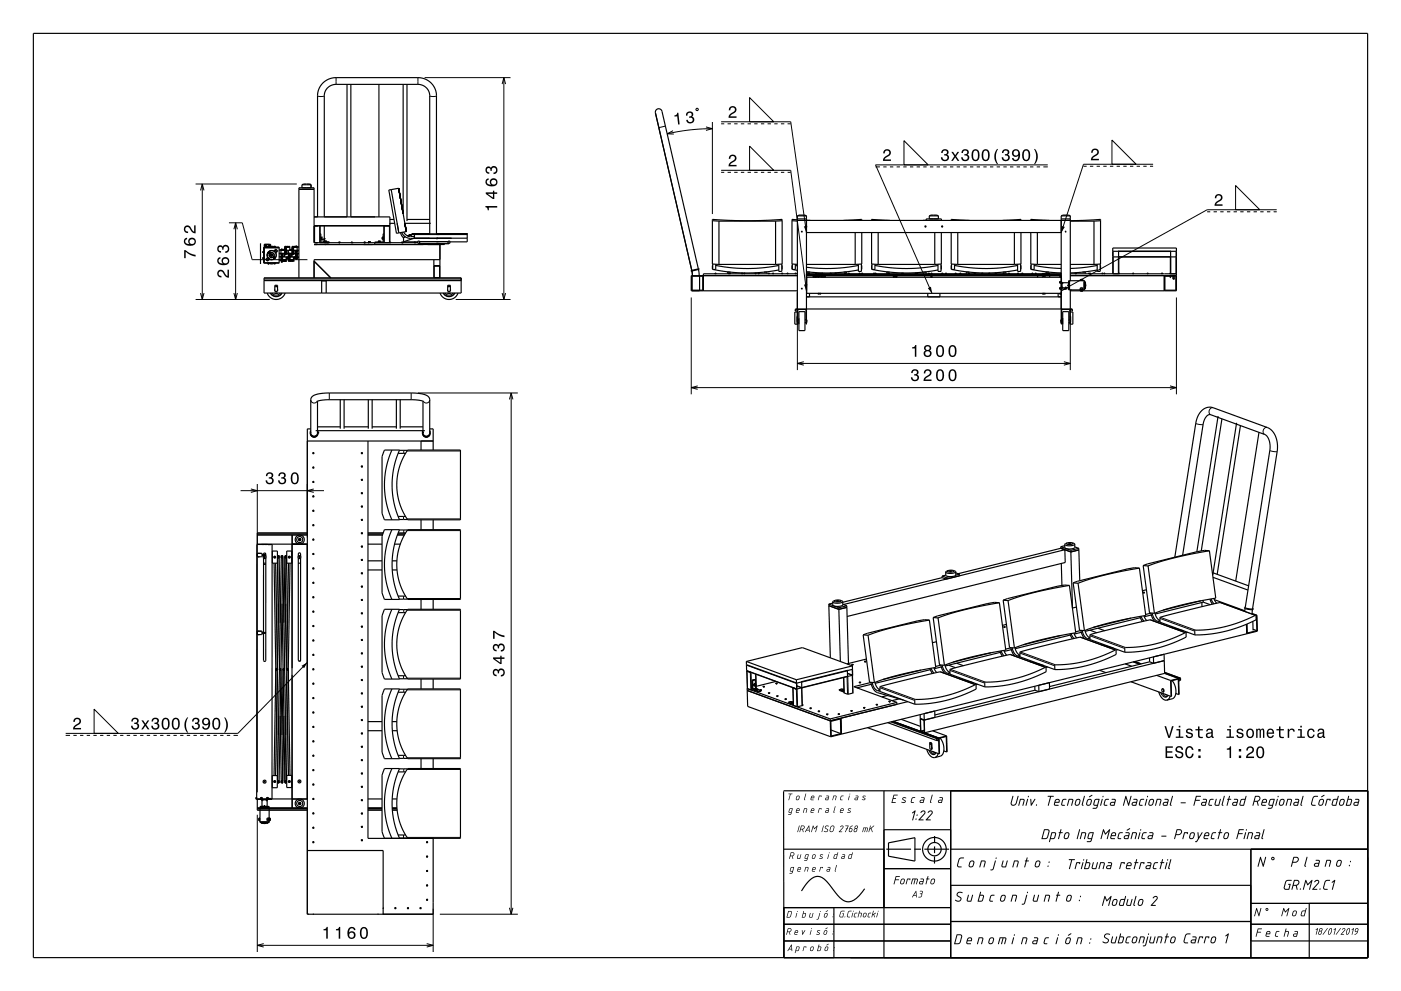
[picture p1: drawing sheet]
<svg xmlns="http://www.w3.org/2000/svg" width="420mm" height="297mm" viewBox="0 0 420 297" stroke-linecap="round" stroke-linejoin="round" font-family="sans-serif">
<g fill="none" stroke="#000" stroke-width=".35">
<path d="M10 10h400v277h-400zM104 25.3v39.7M105.2 25.3v39.7M113.6 25.3v39.7M120.9 25.3v38.7M122 25.3v41M89.6 56.7h4.6M90.5 55.4l.5-.3h1.8l.4 .3M90.5 55.4h2.7M90.5 55.4v.9M93.2 55.4v.9M116.6 56.9l2.9-.5 2.3 13-2.9 .5z"/>
<path d="M117.3 56.8l2.3 13M78.1 72.9v6.2M79 75.3h-.2v.5h.2M79 77.1l.1 .5M79.1 74.1h4.6v4.8h-4.6zM79.1 75.3v.5M79.1 77.1h-.3v.5h.2M79.2 74.2h4.5M79.3 73.8h2.6v.3M79.4 74.1l-.1-.9h1.5v.9M79.4 73.9l.1 .2M79.4 73.9h.1"/>
<path d="M79.5 73.9h-.2M79.5 73.5h.3M79.5 73.5h.1M79.5 73.3l.4 .2-.2 .2h-.2zM79.6 73.4l.1 .3zM79.8 73.5h.1M79.9 77.9l.1 .1M80 77.4l.5 .6M80 77.4l-.3 .2 .3 .4 .3 .2 .2-.2M80 77.4l.3-.3 .5 .6-.3 .3M80.2 74h.8M80.2 78.9l.1 .2h.4v-.2"/>
<path d="M80.3 73.8l-.1 .3M80.5 75.8l.2 .1M80.6 75.6h.1M80.6 75.6l-.1 .2M80.6 75.8h-.1M80.6 75.5l.3 .2-.2 .2-.2-.3zM80.7 73.2v.6M80.7 75.9h.1M80.7 75.5l-.2 .3 .2 .1M80.7 73.8v.2M80.8 75.5l-.1 .1M80.8 75.5l-.2 .1"/>
<path d="M80.8 75.5l.1 .1M80.8 78.9h-.6M80.8 73.9h.2M80.8 73.3h.3v.5M80.8 75.8h.1M80.8 73.9h.1M80.8 74h.1M80.9 75.8l-.2 .1M80.9 75.6v.1M80.9 75.6v.2M81 73.3v.5M81 78.9v.2h.9v-.2"/>
<path d="M81 73.8v.3M81.5 75.1a1.38 1.38 0 0 0-1.4 1.4 1.38 1.38 0 0 0 1.4 1.3M81.5 75.7a.76 .76 0 0 0-.8 .8 .76 .76 0 0 0 .8 .7M81.5 76.1l-.4 .3 .4 .4M82 77.3l.2 .1M82 77.1l.2 .4M82.1 74.1v-.3h.5v.3M82.1 74h.5M82.1 78.9v.2h.5v-.2M82.1 78.9h.5M82.1 77.1h.1M82.1 77.1l-.1 .2"/>
<path d="M82.1 77.3h-.1M82.1 77l.4 .2-.3 .3-.2-.3zM82.2 77.4h.1M82.2 77l-.2 .1M82.3 77v.1M82.3 77l.1 .2M82.3 77l-.2 .1M82.3 77.3l.1 .1M82.4 77.4h-.2M82.4 74.9l.3-.2 .5 .4-.2 .4M82.4 74.9v.1M82.4 74.9l.6 .6"/>
<path d="M82.4 75l-.3 .2M82.4 77.2h.1M82.4 77.2v.2M83 75.5l-.3 .3M83.7 74.3h-4.5v4.4h4.5M83.7 75.9h2.2M83.7 77.8l2.1 .1M83.7 74.8l1.1 .1M83.7 76.8l1.6 .1M84.2 76.1h.5M84.2 76.4h.1M84.2 76.1h.2"/>
<path d="M84.2 76.1v.3M84.2 78.1l.1 .3M84.2 76.8h.6M84.2 75v.9M84.2 76.1h.1M84.2 76.4h.5M84.2 74.8v-.2h.5v.2M84.3 78.4h.1M84.3 77v.9M84.3 78.4h.4M84.3 76.4v.2M84.4 78.4v.2h.2v-.2"/>
<path d="M84.4 77.1v.8M84.4 76.4h-.1M84.4 76.1h.3M84.4 76.4h.3M84.4 76.1v.3M84.5 78.4h-.1M84.5 78.1h.2M84.5 78.4h.1M84.5 78.1v.3M84.6 76.4v.2M84.6 77.1v.8M84.7 77.1h-.4v.8h.4"/>
<path d="M84.7 76.1h.1M84.7 76.1v.3M84.7 76.4h.1M84.7 78.4h-.1M84.7 78.1v.3M84.7 78.4h.1M84.7 77v.9M84.7 78.1h.1M84.7 76.8v-.2h-.4l-.1 .3M84.7 74.8l-.5 .1M84.8 74.9h.5M84.8 75v-.2h.5v.2"/>
<path d="M84.8 78.1h-.5h.2M84.8 78.1l-.1 .3M84.8 78.2h.2M84.8 78.2v.1M84.8 78.3h1M84.8 76.1h-1.1M84.8 75.9v1M84.9 78.3h.3M85 78.2h.2M85 78.1v.1M85.2 78.2v.1M85.2 78.1v.1"/>
<path d="M85.3 76.1h.1M85.3 74.9h.1M85.3 78h.1M85.3 78.2v.1M85.3 77.9v.3M85.3 74l1.6 .1zM85.3 75.9v1.1M85.3 76.3h.1M85.3 76h.2M85.3 76.3h.5M85.3 76h.1M85.4 74.2v.8h.4l-.1-.8"/>
<path d="M85.4 75.1h.4l-.1 .8h-.3zM85.4 78.3h.3M85.5 76.3h.1M85.5 76.3h.3M85.5 76h.3M85.5 76.3h-.1M85.5 76v.3M85.6 78.2l.1 .1M85.6 78h.2l-2.1 .1M85.6 78.2l-.2 .1M85.6 78h-.3l.1 .3M85.6 78v.2"/>
<path d="M85.8 76l-.1 .3M85.8 78.2l-.1 .1M85.8 77v1.3M85.8 76h.1M85.8 75.9v-2.1h-.4l-.1 2.5M85.8 76.3h.1M85.8 76v.3M85.8 76.1h1.2M85.9 77v.3M85.9 76h-.6M85.9 77.3h.1M85.9 77.3l.1 .1"/>
<path d="M85.9 75v1.1M85.9 77.4h.5M86 77.4h.3M86 76.1h.1M86.1 77.3l-.1 .1M86.1 77.1h.2M86.1 77.3h.2M86.1 77.1v.2M86.3 76.1h.1M86.3 77.1v.2M86.3 77.4h.1M86.3 77.1h.1"/>
<path d="M86.3 74v-.2h-.4v.3M86.3 75v1.1M86.4 75.9h.1M86.4 76h.6M86.4 77l-.5 .1h.2M86.4 74.1v-.3h.5v1.2M86.4 76h.1M86.4 78h1.6M86.4 75v1.1M86.4 78.2l.1 .1M86.4 78.2v.1M86.4 78h.1"/>
<path d="M86.4 78.3h.1M86.5 77.9v-2.1h.4v2.4M86.5 78.3h.4M86.5 78h-.1M86.5 76h-.1M86.5 78h.1M86.5 77.1h.4v.8h-.4M86.5 76.2h.4v.8M86.6 76.2v.8M86.6 77.1v.8M86.6 78h.2M86.6 78v.3h.2"/>
<path d="M86.8 76.2v.8M86.8 77.1v.8M86.8 78.2l-.3 .1M86.8 78.2l.1 .1M86.8 78v.2M86.9 78h-.1M86.9 78h.1M86.9 75.9h1.2M86.9 76h.1M86.9 78.3h.1M86.9 78.2v.1M87 78.2v.1"/>
<path d="M87 78h.1M87 78.3h.1M87 78.3h1M87 74.9v-.1h.4l.1 .2M87 75.9v1.1M87.1 77h.1M87.1 78.2l-.1 .1M87.1 78h.3M87.1 78.2l.3 .1M87.1 78v.2M87.4 77h.1M87.4 78v.3h-.3"/>
<path d="M87.4 78h.1M87.4 75.9v1.1M87.5 78.2v.1M87.5 76.1h.1M87.5 74.9l-.6 .1M87.5 77.9v.3M87.5 74h1.1M87.5 74.1h2.1M87.5 78v.2M87.5 78h.1M87.5 78.2h.1M87.5 76.3h.1"/>
<path d="M87.5 78.2h.3M87.5 78h.3M87.6 76h-.1M87.6 76h.1M87.6 76.3h.2M87.6 76h.2M87.6 76.3h.1M87.6 74.2v.8h.3v-.8M87.6 78.3h.3M87.8 78.2l.1 .1M87.8 78h.2M87.8 78v.2"/>
<path d="M87.8 76.3h.1M87.8 76h.2M87.8 76v.3M87.9 75.1v.8M87.9 76.3h.1M88 75.1h-.4v.8h.4M88 78h.1M88 77v1.2M88 78.2l-.1 .1M88 78.2v.1M88 76h.1M88 75.9v-2.1h-.4l-.1 3.2"/>
<path d="M88 77.9h-1.6v.3M88 76.3h-.1M88 76.3h-.4M88 76.1h1.6M88 76v.3M88 77.1h.1M88 77l.1 .3M88 74h.1M88 75l.1 1.1M88 75.1h.1M88.1 77.3h.1M88.1 77.3l.1 .1"/>
<path d="M88.1 77.1h.1M88.1 77.4h.4M88.1 77.1h1.5M88.2 77.4h.2M88.3 77.3l-.1 .1M88.3 77.3l.1 .1M88.3 77.1v.2M88.5 77.3l-.1 .1M88.5 77.4h.1M88.5 77.1v.2M88.5 74v-.2h-.4v.3M88.5 74h1.1"/>
<path d="M88.5 75v1M88.5 75.1h1.1M88.6 75.2h.5M88.6 73.9l.5 .1M88.6 75.1v.4M88.6 75.5h.4M88.6 75.2h.1M88.6 75.5h.1M88.6 77.1l-.1 .3M88.6 77.2h.5M88.6 75.5h.5M88.6 77.5h.1"/>
<path d="M88.6 77.2h.2M88.6 77.2v.3M88.6 77.2h.1M88.6 75.9v-.2h.5v.3M88.6 77.5h.5M88.7 76.1v.9M88.7 77v-.8h.4l-.1 .8M88.7 75.2h.3M88.7 75.2v.5M88.7 77.5v.2h.3v-.2M88.8 77.5h-.1M88.8 77.2h.3"/>
<path d="M88.8 77.5h.3M88.8 77.2v.3M89 75.2v.5M89 75.2h.1M89.1 73.9v-.2h-.5v.4M89.1 75.2h.1M89.1 74.1v.9M89.1 77.2h.1M89.1 77.5h.1M89.1 75.5h-.1M89.1 75.5h.1M89.1 76.1v.9"/>
<path d="M89.1 75.1v.4M89.1 75.9l-.5 .1M89.1 77.1v.4M89.6 75l-5.9 .1M89.6 77l-5.9 .1M89.6 76h-2.1M94.2 78.3l5 5M94.2 67.7h22.7M94.2 65h22.7v7.7M95.2 65v-36.3a5.5 5.5 0 0 1 5.5-5.4h24.6a5.5 5.5 0 0 1 5.5 5.4v41.4M96 70l.2 .1 .1 2.4h2.3l.1 .2M96 67.7v5"/>
<path d="M96.2 71.6l.2 .1v-.6h-.2v.6M96.2 71.1h.1M96.2 71.4h.2M96.4 71.4v.3zM96.4 71.1v.3M97 72.3h.3M97 72.5h.6v-.2h-.6l.1 .2M97.2 71.8l.1 .5M97.2 71.4l.2 .1M97.2 65v-36.3a3.5 3.5 0 0 1 3.5-3.4h24.8l1.7 .5 1.1 1.1 .5 1.8v41.4M97.2 67.7v3.9M97.2 71.6h.2"/>
<path d="M97.2 71.6l-1 .1M97.3 72.3h.3M97.3 72.3v.2M97.4 71.5l-.2 .1M97.4 71.5v.1M97.4 71.6l-1.2 .3M97.4 71.6h.1M97.6 72.5h.1M101.5 72.6h.2M101.5 72.6h.4M101.5 72.6l.1 .1M101.7 72.6h.2"/>
<path d="M101.7 72.6v.1M101.9 72.6l-.1 .1M105.3 72.6h.2M105.3 72.6h.3M105.3 72.6v.1M105.3 72.7h.1M105.5 72.6h.1M105.5 72.6v.1M105.6 72.6v.1M109.1 72.6h.1M109.1 72.6h.3M109.1 72.6v.1"/>
<path d="M109.2 72.6h.2M109.2 72.6v.1M109.4 72.7h.1M109.4 72.6v.1M110.4 72.6h.1M110.4 72.6h.3M110.4 72.6v.1M110.5 72.6h.2M110.5 72.6v.1M110.7 72.7h.1M110.7 72.6v.1M113.4 72.3h.3"/>
<path d="M113.4 72.5h.1M113.7 72.3h.3M113.7 72.3v.2M114 72.5h-.6v-.2h.6v.2M114.6 71.4v.3zM114.6 71.1v.3M114.6 71.4h.2M114.8 71.1h.1M114.9 71.6l-.3 .1v-.6h.2v.6M115.1 67.7v5M115.1 70l-.2 .1v2.3l-2.5 .1-.1 .8M116.9 72.6h.1"/>
<path d="M116.9 66.9h1.4M116.9 65.8h1.2M120.1 69.7l.9 1.6M120.4 72.6h.2M120.4 72.6h.3M120.4 72.6v.1M120.4 69.7l.9 1.1 1.4 .6h12.6M120.6 72.6h.1M120.6 72.6v.1M120.7 72.7h.1M120.7 72.6v.1M121 72.5h4.2"/>
<path d="M121 69.5l.6 .8 .7 .4 1.9 .1v.6M121.4 66.9h7.7M121.5 71l-.5 .2v1.3M122 65.8h6.8M124.1 71.4l-3.1 1.1M124.1 70.1l.1 1.3M124.1 70.1l-1.9 .6M124.1 70.1h16v2.4h-5.2M124.2 72.6h.1M124.2 72.6v.1M124.2 72.6h.3M124.2 71.4h15.9"/>
<path d="M124.3 72.6h.2M124.3 72.6v.1M124.5 72.6v.1M125.2 72.7h-31v-16.4h-4.6v27M125.5 72.9h9.1M125.8 72.5h.1M126.9 73.1v.2M130.1 77.8v5.5M130.1 79.6h1.8M130.2 79.7h1.6v3.5h-1.6zM131.9 77.8h-37.7v5.5M131.9 73.3v10"/>
<path d="M133.2 73.1v.2h-39M134.3 72.5h.1M134.3 72.6v-.2h-8.4v.2M135.3 71.4h.1M213.6 66.1l1.9 .2M213.7 79.1v1.7h.9v-1.6M213.7 79.4v1.3M214.6 79.6l4.7 .6 4.7 .3 4.5-.2 5-.7M215.5 79.3l-1.9-.2v-13.3l9.7 .3 11.2-.3v13.3l-2 .2M215.5 79.3h17M215.5 66.3v13M215.5 66.3h17"/>
<path d="M232.5 66.3v13M234.4 79.1v2.2h-.9v-2.1M234.4 79.4v1.3M234.5 66.1l-2 .2M237.4 66.1l1.6 .2M237.5 79.1v1.7h.9v-1.6M237.5 79.4v1.3M238.4 79.6l.6 .1M239 65.9l-1.6-.1v13.3l1.6 .1M239 64.7v32.4M239 66.1h81.9M239 64.7l.5-.2h1.8l.5 .2"/>
<path d="M239 64.7h2.8M239 65.6h2.8M240.4 69.3v.2zM241.8 66l1.1 .1M241.8 64.7v32.4l-.2-4.4h-2.4v4.4h-.9v-3.6h.7M241.8 69.7h76.3M241.8 79.3h14.6M252.9 66.1l5.4-.3v.3M256.4 69.7v9.6M257.3 79.6l-3.8 .6-4 .3-4.2-.1-3.5-.3M258.2 79.4v1.3M258.2 79.1v2.2h-.9v-2.1"/>
<path d="M258.3 69.7v9.4l-1.9 .2M261.3 69.7v9.4l2 .2M261.3 66.1v-.3l5.5 .3M261.4 79.1v1.7h.9v-1.6M261.4 79.4v1.3M262.3 79.6l4.7 .6 4.7 .3 4.5-.2 5-.7M263.3 79.3h16.9M263.3 69.7v9.6M276.7 66.1l1-.1v-.4h4.5v.5M277.3 67.8l.3 .1-.1 .2zM278.6 64.7l.4-.2h1.9l.4 .2M278.6 64.7h2.7"/>
<path d="M278.6 64.7v.9M280.2 69.7v9.6M281.3 64.7v.9M282.1 79.4v1.3M282.1 79.1v2.2h-.9v-2.1M282.2 69.7v9.4l-2 .2M282.3 67.8l.3 .1-.3 .1zM285.2 69.7v9.4l1.9 .2M285.2 66.1v-.3l5.4 .3M285.2 79.1v1.7h1v-1.6M285.2 79.4v1.3M286.2 79.6l4.7 .6 4.7 .3 4.5-.2 5-.7"/>
<path d="M287.1 79.3h17M287.1 69.7v9.6M300.6 66.1l5.5-.3v.3M304.1 69.7v9.6M306 79.1v2.2h-.9v-2.1M306 79.4v1.3M306.1 69.7v9.4l-2 .2M309 69.7v9.4l2 .2M309 66.1v-.3l5.5 .3M309.1 79.1v1.7h.9v-1.6M309.1 79.4v1.3M310 79.6l4.2 .6 3.9 .3"/>
<path d="M311 79.3h7.1M311 69.7v9.6M318.1 64.7l.5-.2h1.8l.5 .2M318.1 64.7h2.8M318.1 65.6h2.8M318.1 64.7v32.4l.2-4.4h2.4v4.4h.9v-3.6h-.7M319.5 69.3v.2zM320.9 66.1l9-.3v13.3l-1.9 .2M320.9 64.7v19.4h.1M320.9 79.3h7.1M320.9 66.3h7.1M328 66.3v13"/>
<path d="M328.9 79.6l-4.3 .6-3.7 .3M329.8 79.4v1.3M329.8 79.1v2.2h-.9v-2.1M329.9 66.1l-1.9 .2M333.7 75.4h1.6v1.6l-1.6-.1zM335.4 75.2h15.5M350.9 75.4l1.6-.1 .1 1.6-1.6 .1zM79.2 83.3h59.1v4.5h-59.1zM79.2 83.9h59.1M79.2 84.1h59.1M80.1 87.8a2.84 2.84 0 0 0 2.7 2 2.84 2.84 0 0 0 2.7-2M81 87.8a1.99 1.99 0 0 0 3.6 0"/>
<path d="M82.3 87.8h1M82.4 86.7v.4M82.4 85.5h.8v1.8h-.8zM82.6 87.3h.4M82.7 85.8h.2zM82.7 87.8h.2M83.2 86.7v.4M96.4 87.8v-3.6h1.4v3.6M131.9 87.8a2.84 2.84 0 0 0 2.7 2 2.84 2.84 0 0 0 2.7-2M132.8 87.8a1.99 1.99 0 0 0 3.6 0M134.1 87.8h1M134.2 86.7v.4"/>
<path d="M134.2 85.5h.8v1.8h-.8zM134.4 87.3h.4M134.5 85.8l.2 .1zM134.5 87.8h.2M135 86.7v.4M207.2 81.2h.1M207.3 81.2l.3 1.4M207.4 82.8h3.3v4.2h-3.3zM207.5 82.8v4.2M209.4 80.6l-10.9-47.2a1.01 1.01 0 0 0-1.3-.8 1.01 1.01 0 0 0-.7 1.2l10.9 47.2M209.5 80.7v-.1l-2.2 .5v.1M209.5 80.7l.1 1.9"/>
<path d="M209.5 80.7l-2.2 .5M209.7 82.8v4.2M213.8 80.8l4.7 .7 5 .3 5.3-.2 4.7-.7M214.3 81.9l.1 .2M214.4 81.9h.1M214.3 81.9h.4M214.3 81.9h.1M214.4 81.9h.2M214.4 81.9v.1M214.6 81.9h.1M214.6 81.9v.1M214.7 81.9h.1"/>
<path d="M214.7 81.9l-.1 .2M218.3 81.9h.1M218.3 81.9v.1M218.3 81.9h.7M218.4 81.9h.2M218.4 81.9v.2M218.6 81.9v.2M218.6 81.9h.1M218.7 81.9h-.1M218.7 81.9h.1M218.7 81.9h.2M218.7 81.9v.2"/>
<path d="M218.9 81.9h.1M218.9 81.9v.2M219 81.9h.1M219 81.9v.1M219 81.6h-.9v.5M222.3 81.9h.1M222.3 81.9v.1M222.3 81.9h.4M222.4 81.9h.2M222.4 81.9v.2M222.6 81.9v.1M222.6 81.9h.1"/>
<path d="M222.7 81.9h.1M222.7 81.9l-.1 .2M223 81.9h.1M223 81.9v.2M223 81.9h.3M223 81.9h.2M223 81.9v.1M223.2 81.9h.1M223.2 81.9v.1M223.3 82v.1M223.3 81.9v.1M226.3 81.9h.1"/>
<path d="M226.3 81.9l.1 .2M226.3 81.9h.4M226.4 81.9h.2M226.4 81.9v.1M226.6 81.9v.1M226.6 82v.1M226.6 81.9h.1M226.7 81.9h.1M226.7 81.9v.1M227.3 81.9v.1M227.3 81.9h.3M227.3 81.9h.1"/>
<path d="M227.3 82v.1M227.4 81.9h.1M227.4 81.9v.1M227.5 81.9h.1M227.5 81.9v.1M227.6 81.9h.1M227.6 81.9v.2M229 81.6h.9v.5M230.3 81.9h.1M230.3 81.9v.1M230.3 81.9h.4M230.4 81.9h.2"/>
<path d="M230.4 81.9v.2M230.6 81.9v.2M230.6 81.9h.1M230.7 81.9h.1M230.7 81.9v.1M231.6 81.9v.1M231.6 81.9h.3M231.6 81.9h.1M231.7 81.9h.2M231.7 81.9l-.1 .2M231.9 81.9h.1M231.9 81.9v.2"/>
<path d="M232 81.9v.1M234.3 81.9h.1M234.3 81.9v.1M234.4 82v.1M234.4 81.9h.2M234.4 81.9v.1M234.6 81.9v.1M234.6 81.9h.1M234.7 81.9h-.4M234.7 81.9h.1M234.7 81.9l-.1 .2M235.9 81.9h.1"/>
<path d="M235.9 81.9l.1 .2M235.9 81.9h.4M236 81.9h.2M236 81.9v.1M236.2 81.9h.1M236.2 81.9v.1M236.2 82v.1M236.3 81.9v.1M237.7 80.8l1.3 .2M238.3 81.9h.1M238.3 81.9l.1 .2M238.3 81.9h.4"/>
<path d="M238.4 81.9h.2M238.4 81.9v.1M238.6 81.9v.1M238.6 82v.1M238.6 81.9h.1M238.7 81.9h.1M238.7 81.9v.1M238.9 92.7h-.4l-.1 .5 .1-.6 .5 .1M238.9 92.7h.1M239 92.7v.7M239 92.6h81.9M239 94.8v1.9"/>
<path d="M239 82.6h-31.8v4.6h31.8M239 82.1h-28.1v5.1M239.2 96.7h.3M239.2 95.8h.3M239.5 93.4h1.8v5.7h-1.8zM240.4 86.4v.2zM241.3 96.7h.3M241.3 95.8h.3M241.8 95.8v.9M241.8 82.6h76.3M241.8 89h76.3M241.8 82.1h76.3"/>
<path d="M241.8 86.9h.1M241.8 87h.1M241.8 82.3h76.3M241.8 82.2h76.3M242.3 81.9h.1M242.3 81.9v.1M242.3 81.9h.4M242.4 81.9h.2M242.4 81.9v.2M242.6 81.9h.1M242.6 81.9v.2M242.7 81.9h.1"/>
<path d="M242.7 87.9v1.1M242.7 81.9v.1M242.9 81.6h-.9v.5M243.8 83h.7M243.8 82.3v.8M243.8 82.9l.9 .1M244.5 82.3v.5M244.5 83l.1 .1M244.5 82.3v.7M244.5 82.9h1.6v.2M244.6 81.9h.1M244.5 81.9v.1"/>
<path d="M244.6 81.9h.3M244.6 81.9h-.1M244.6 82.9v.1M244.6 81.9h.2M244.6 81.9v.2M244.7 82.9v.2M244.7 82.9v.1M244.8 81.9h.1M244.8 81.9l.1 .2M244.9 81.9h.1M244.9 81.9v.1M245.2 82.2v-.2h.9v.2"/>
<path d="M245.2 87.9v.2h.9v-.2M245.4 82.9l-.1 .1M245.4 82.9v.1M245.4 83h.1M245.5 82.9h.1M245.5 82.9v.1M245.5 82.3l.1 .5zM245.5 82.3l-.1 .8M245.6 82.4v.4l.3 .1M246.1 83h1.4M246.1 82.9h1.4M246.3 81.9h.1"/>
<path d="M246.3 81.9v.1M246.4 82v.1M246.4 81.9h.2M246.4 81.9v.1M246.6 81.9v.1M246.6 81.9h.1M246.7 81.9h-.4M246.7 81.9h.1M246.7 81.9l-.1 .2M247.5 82.3v.8M248.9 81.9v.1M248.9 81.9h.3"/>
<path d="M248.9 81.9h.1M248.9 82v.1M249 81.9h.1M249 81.9v.1M249.1 81.9h.1M249.1 81.9v.1M249.2 81.9h.1M249.2 81.9v.2M250.3 81.9h.1M250.3 81.9v.1M250.3 81.9h.4M250.4 81.9h.2"/>
<path d="M250.4 81.9v.2M250.6 81.9v.2M250.6 81.9h.1M250.7 81.9h.1M250.7 81.9v.1M252.9 81.6h.9v.5M253.2 81.9v.1M253.2 81.9h.3M253.2 81.9h.1M253.3 81.9h.2M253.3 81.9l-.1 .2M253.5 81.9h.1"/>
<path d="M253.5 81.9v.2M253.5 81.9v.1M254.3 81.9h.1M254.3 81.9v.1M254.3 81.9h.4M254.4 81.9h.2M254.4 81.9v.2M254.6 81.9v.2M254.6 81.9h.1M254.7 81.9h.1M254.7 81.9v.1M257.3 80.9l-4.1 .6-3.7 .3h-3.7l-4-.4"/>
<path d="M257.5 81.9h.1M257.5 81.9v.2M257.5 81.9h.4M257.6 81.9h.2M257.6 81.9v.1M257.8 81.9h.1M257.8 81.9v.1M257.8 82v.1M257.9 81.9v.1M258.3 81.9h.1M258.3 81.9l.1 .2M258.3 81.9h.4"/>
<path d="M258.4 81.9h.2M258.4 81.9v.1M258.6 81.9v.1M258.6 82v.1M258.6 81.9h.1M258.7 81.9h.1M258.7 81.9v.1M261.6 80.8l4.7 .7 4.9 .3 5.3-.2 4.7-.7M261.8 81.9v.1M261.8 81.9h.4M261.8 81.9h.1M261.9 81.9h-.1"/>
<path d="M261.9 81.9h.1M261.9 82v.1M261.9 81.9h.2M261.9 81.9v.1M262.1 81.9h.1M262.1 81.9v.1M262.2 81.9h.1M262.2 81.9l-.1 .2M262.3 81.9h.1M262.3 81.9v.1M262.3 81.9h.4M262.4 81.9h.2"/>
<path d="M262.4 81.9v.2M262.6 81.9v.2M262.6 81.9h.1M262.7 81.9h.1M262.7 81.9v.1M266.1 81.9v.1M266.2 81.9h.5M266.2 81.9h-.1M266.2 81.9h.1M266.2 81.9h.2M266.2 81.9v.2M266.4 81.9h.1"/>
<path d="M266.4 81.9v.2M266.5 81.9h.1M266.5 81.9v.1M266.6 81.9v.1M266.6 81.9h.1M266.7 81.9h.1M266.7 81.9l-.1 .2M266.7 81.6h-.9v.5M267.8 82.3v.5M267.8 82.3l.1 .8M267.8 82.9h1.1M267.9 82.9l.1 .1"/>
<path d="M268 82.9v.2M268 82.9v.1M268.7 82.9v.1M268.8 82.9l-.1 .1M268.9 82.3v.5zM268.9 82.3l-.1 .8M268.9 82.4v.3M270.3 81.9h.1M270.3 81.9l.1 .2M270.3 81.9h.5M270.4 81.9v.1M270.5 81.9h.1"/>
<path d="M270.5 81.9v.2M270.5 81.9h-.1M270.5 81.9h.2M270.5 81.9v.1M270.7 81.9h.1M270.7 81.9v.1M270.8 81.9h.1M270.8 81.9v.2M274.3 81.9h.1M274.3 81.9v.1M274.3 81.9h.4M274.4 81.9h.2"/>
<path d="M274.4 81.9v.2M274.6 81.9v.2M274.6 81.9h.1M274.7 81.9h.1M274.7 81.9v.1M274.8 81.9v.1M274.8 81.9h.3M274.8 81.9h.1M274.9 81.9h.1M274.9 81.9l-.1 .2M275 81.9h.1M275 81.9l.1 .2"/>
<path d="M275.1 81.9h.1M275.1 81.9v.1M276.8 81.6h.9v.5M278.1 87.9v1.1M278.3 81.9h.1M278.3 81.9v.1M278.4 82v.1M278.4 81.9h.2M278.4 81.9v.1M278.6 81.9v.1M278.6 81.9h.1M278.7 81.9h-.4"/>
<path d="M278.7 81.9h.1M278.7 81.9l-.1 .2M279 83.1h.5M279.1 81.9h.1M279.1 81.9v.2M279.1 81.9h.4M279.2 81.9h.2M279.2 81.9v.1M279.4 81.9h.1M279.4 81.9v.1M279.4 82v.1M279.5 81.9v.1"/>
<path d="M279.5 83.1v-.2h-.5v.2M281.8 87.9v1.1M282.3 81.9h.1M282.3 81.9v.1M282.3 81.9h.4M282.4 81.9h.2M282.4 81.9v.2M282.6 81.9v.2M282.6 81.9h.1M282.7 81.9h.1M282.7 81.9v.1M283.4 81.9v.1"/>
<path d="M283.4 81.9h.3M283.4 81.9h.1M283.5 82v.1M283.5 81.9h.2M283.5 81.9v.1M283.7 81.9h.1M283.7 81.9v.1M283.8 81.9l-.1 .2M285.4 80.8l4.7 .7 5 .3 5.3-.2 4.7-.7M286.3 81.9h.1M286.3 81.9v.1M286.3 81.9h.4"/>
<path d="M286.4 81.9h.2M286.4 81.9v.2M286.6 81.9v.2M286.6 81.9h.1M286.7 81.9h.1M286.7 81.9v.1M287.7 81.9v.1M287.7 81.9h.4M287.7 81.9h.1M287.8 81.9h-.1M287.8 81.9h.1M287.8 81.9h.2"/>
<path d="M287.8 81.9v.2M288 81.9h.1M288 81.9v.2M288.1 81.9h.1M288.1 81.9v.1M290.3 81.9h.1M290.3 81.9l.1 .2M290.3 81.9h.4M290.4 81.9h.2M290.4 81.9v.1M290.6 81.9v.1M290.6 81.6h-.9v.5"/>
<path d="M290.6 81.9h.1M290.7 81.9h.1M290.7 81.9l-.1 .2M292 81.9l.1 .2M292.1 81.9h.1M292.1 81.9h.3M292.1 81.9h-.1M292.1 81.9h.2M292.1 81.9v.1M292.3 81.9h.1M292.3 81.9v.1M292.4 82v.1"/>
<path d="M292.4 81.9v.1M294.3 81.9h.1M294.3 81.9v.1M294.3 81.9h.4M294.4 81.9h.2M294.4 81.9v.2M294.6 81.9v.2M294.6 81.9h.1M294.7 81.9h.1M294.7 81.9v.1M296.4 81.9v.1M296.4 81.9h.3"/>
<path d="M296.4 81.9h.1M296.4 81.9h.2M296.4 81.9v.2M296.6 81.9h.1M296.6 81.9l.1 .2M296.7 81.9h.1M296.7 81.9v.1M298.3 81.9h.1M298.3 81.9v.1M298.4 82v.1M298.4 81.9h.2M298.4 81.9v.1"/>
<path d="M298.6 81.9v.1M298.6 81.9h.1M298.7 81.9h-.4M298.7 81.9h.1M298.7 81.9l-.1 .2M300.6 81.6h.9v.5M300.7 81.9v.1M300.7 81.9h.1M300.7 81.9h.3M300.8 81.9h.2M300.8 81.9l-.1 .2M301 81.9h.1"/>
<path d="M301 81.9v.2M301 81.9v.1M302.3 81.9h.1M302.3 81.9l.1 .2M302.3 81.9h.4M302.4 81.9h.2M302.4 81.9v.1M302.6 81.9v.1M302.6 82v.1M302.6 81.9h.1M302.7 81.9h.1M302.7 81.9v.1"/>
<path d="M305 81.9v.1M305 81.9h.3M305 81.9h.1M305 82v.1M305.1 81.9h.2M305.1 81.9v.1M305.3 81.9h.1M305.3 81.9v.1M305.4 81.9l-.1 .2M306.3 81.9h.1M306.3 81.9v.1M306.3 81.9h.4"/>
<path d="M306.4 81.9h.2M306.4 81.9v.2M306.6 81.9v.2M306.6 81.9h.1M306.7 81.9h.1M306.7 81.9v.1M309.3 80.8l4.4 .7 4.4 .3M309.3 81.9v.1M309.3 81.9h.4M309.3 81.9h.1M309.4 81.9h-.1M309.4 81.9h.1"/>
<path d="M309.4 81.9h.2M309.4 81.9v.2M309.6 81.9h.1M309.6 81.9v.2M309.7 81.9h.1M309.7 81.9v.1M310.3 81.9h.1M310.3 81.9v.1M310.4 82v.1M310.4 81.9h.2M310.4 81.9v.1M310.6 81.9v.1"/>
<path d="M310.6 81.9h.1M310.7 81.9h-.4M310.7 81.9h.1M310.7 81.9l-.1 .2M311 82.3v.8M312.4 82.2v-.2h.9v.2M312.5 83.1v-.2h.9v.2M312.5 87.9v.2h.9v-.2M313.7 81.9h.1M313.6 81.9l.1 .2M313.7 81.9h.3M313.7 81.9h-.1"/>
<path d="M313.7 81.9h.2M313.7 81.9v.1M313.9 81.9h.1M313.9 81.9v.1M314 82v.1M314 81.9v.1M314.3 81.9h.1M314.3 81.9l.1 .2M314.3 81.9h.4M314.4 81.9h.2M314.4 81.9v.1M314.5 81.6h-.9v.5"/>
<path d="M314.6 81.9v.1M314.6 82v.1M314.6 81.9h.1M314.7 81.9h.1M314.7 81.9v.1M314.7 82.3v.8M317.2 87.9v1.1M317.7 83.1l.5-.1v5l-.5-.1M317.7 84.5l.4-.1 .1 .3-.4 .1zM317.7 86.3l.4-.1 .1 .3-.4 .2zM317.7 88v.2h.5M317.8 84.5l.2 .2z"/>
<path d="M317.8 86.3l.2 .2zM317.8 86.2l.4 .2-.2 .2-.3-.2zM317.8 84.4l.4 .2-.2 .2h-.2zM318 81.9v.1M318 81.9h.1M318 82v.1M318.1 87.6h.1M318.1 95.8v.9M318.2 82.8h-.5v.2M318.2 83.1h-76.4v4.8h76.4M318.2 83.3h.1M318.2 87.8h.1"/>
<path d="M318.2 86.1h.1M318.2 86.3h.1M318.2 84.7h.1M318.2 84.9h.1M318.2 85.9h.1M318.2 85.1h.1M318.2 84.6h.2v.4M318.3 96.7h.3M318.3 95.8h.3M318.4 86h.2v.3l-.2 .1M318.4 84.6l-.2 1.8M318.4 84.7h.2v.3h-.2"/>
<path d="M318.4 86v.4M318.6 93.4h1.8v5.7h-1.8zM318.6 86.3h1.8M318.6 84.7h1.8M319.5 86.4v.2zM320.1 85.5h.2zM320.1 86.3h.1M320.1 85.5h.2M320.1 84.7h.1M320.2 85.5h.1M320.2 84.7h.1M320.2 85.5v.1"/>
<path d="M320.2 85.4l.1 .1M320.3 85.5h.1M320.3 84.7h.1M320.3 86.3h.1M320.4 86.8v.1M320.4 84.1h4.7l.1 2.7-.5 .1M320.4 84.1v2.8M320.4 86.9h3.4M320.4 84.1v.1M320.4 96.7h.3M320.4 95.8h.3M320.6 84.1v2.8"/>
<path d="M320.6 86.9h.1M320.6 84.1h.1M320.9 92.7l.5-.1 .1 .6-.1-.5M320.9 94.8v1.9M320.9 82.6h31.8M320.9 86.9v10.2M320.9 82.1h31.8M321.4 92.7h-.4l-.1 .7M321.4 92.7h.1M322.3 81.9v.1M322.3 81.9h.4M322.3 81.9h.1"/>
<path d="M322.4 81.9h.1M322.4 81.9l-.1 .2M322.5 81.9h.1M322.5 81.9l.1 .2M322.6 81.9h.1M322.6 81.9v.2M323.8 84.1l.4-.4 .5 .4M323.9 84.1h.7zM324.1 87l.3 .1zM324.2 86.2l-.4 .4M324.2 86.2h.1M324.2 86.2l.4 .4"/>
<path d="M324.5 81.6h.9v.5M325 84.1h.1M325 84.1v2.8M325 86.9h.1M325.2 84.5l.2 .1M325.2 85h.1M325.2 84.5h.1M325.2 84.6h.2M325.2 86.5h.1M325.4 84.9l-.2 .1M325.4 84.8h-.2M325.4 86.3h-.2"/>
<path d="M325.4 84.6v1.8l-.2 .1M325.4 84.8h.1M325.4 86.2l-.2 .1M325.4 85.2h.1M325.4 85.8h.1M325.4 85.2v.6M326.3 81.9h.1M326.3 81.9v.1M326.3 81.9h.6M326.4 81.9h.2M326.4 81.9v.2M326.6 81.9h.1"/>
<path d="M326.6 81.9v.2M326.7 81.9h.2M326.7 81.9v.1M326.9 81.9h.1M326.9 81.9v.1M327 81.9l-.1 .2M328.9 80.9l-4.3 .6-3.7 .3M330.3 81.9h.1M330.3 81.9v.1M330.4 82v.1M330.4 81.9h.2M330.4 81.9v.1"/>
<path d="M330.6 81.9v.1M330.6 81.9h.1M330.7 81.9h-.4M330.7 81.9h.1M330.7 81.9l-.1 .2M330.9 81.9v.1M330.9 81.9h.3M330.9 81.9h.1M331 81.9h.2M331 81.9v.2M331.2 81.9h.1M331.2 81.9v.2"/>
<path d="M331.3 81.9v.1M333.6 82.1v-7.8h19.1v12.9h-31.8M335.4 82.1v-5.2l-.1 .2h15.7l-.1-.2v5.2M335.5 81.9h.1M335.5 81.9v.1M335.5 82v.1M335.6 81.9v.1M339.5 81.9v.1M339.6 81.9h.3M339.6 81.9h-.1M339.6 81.9h.1M339.6 82v.1"/>
<path d="M339.6 81.9h.2M339.6 81.9v.1M339.8 81.9h.1M339.8 81.9v.1M339.9 81.9h.1M339.9 81.9v.2M343.9 81.9v.1M343.9 81.9h.3M343.9 81.9h.1M344 81.9h.1M344 81.9l-.1 .2M344.1 81.9h.1"/>
<path d="M344.1 81.9l.1 .2M344.2 81.9h.1M344.2 81.9v.1M348.2 81.9h.1M348.2 81.9v.2M348.2 81.9h.3M348.3 81.9h.2M348.3 81.9v.1M348.5 81.9h.1M348.5 81.9v.1M348.5 82v.1M349 82.6v4.6"/>
<path d="M349.2 82.8h3.3v4.2h-3.3zM350.7 81.9v.1M350.7 81.9h.1M350.8 81.9l-.1 .2M350.8 83.2h.2M350.8 82.8v.4M350.8 83.2h.1M351 82.8v.4M351 83.2h-.1M351.7 82.8v.8M351.7 83.6v.1M351.7 83.6h.3"/>
<path d="M352 83.6v.1M352 82.8v.8M102 119.8v8.7M103.2 119.8v8.7M110.4 119.8v8.7M111.6 119.8v8.7M118.8 119.8v8.7M120 119.8v8.7M92.1 132.2h37.8M93.1 130.2a1.14 1.14 0 0 0 1.1 .8 1.14 1.14 0 0 0 1.1-.8M93.2 129.1l-.2 .7a1.14 1.14 0 0 0 1.1 1.1 1.14 1.14 0 0 0 1.2-1.1h-.1M93.2 129.5l.2 .8 .6 .4 .8-.2 .4-.7"/>
<path d="M93.2 129.9v-10.2a2.44 2.44 0 0 1 2.6-1.7l2.8-.2h24.9l2.2 .1 1.8 .4 1 .6 .3 .8v10.2M93.2 128.5h-1.1v145.5h37.8v-22.8M93.2 129.6v.1M93.4 130.6l.7 .3 .8-.3M93.7 130.8h1M93.8 135.7l.1-.1 .2 .3-.2 .1zM93.8 135.7h.2v.2zM94.6 129.1h32.8M95 120.3l1.3-.3 2.2-.2h25.2l3.3 .5M95.2 120.2v9.7M95.2 129.6v.2M95.2 129.5v.1"/>
<path d="M95.2 127.9h6.8M95.2 129.6h.2M95.2 129.1l.2 .5M95.3 129.6v.2M103.2 127.9h7.2M108.3 135.7h.3l.1 .2-.2 .1zM108.3 139.7h.3l.1 .2-.2 .1zM108.4 135.7h.1l.1 .2zM108.4 139.7h.1l.1 .2zM110.3 132.2v119.1h19.6M111.6 127.9h7.2M115.3 134.9h4.5a25.6 25.6 0 0 0 0 20.9h-4.5l-.8-2v-17z"/>
<path d="M117.5 134.9a25.6 25.6 0 0 0 0 20.9M119.4 135.9h2.2M119.7 135h2.5M120 127.9h6.8M122.2 134.9h15.8v20.9h-15.8l-1.4-2.4-1-2.5-.6-2.7-.3-2.7 .3-3 .5-2.5 1.1-2.8zM126.2 132.2v2.7M126.6 129.6h.2M126.7 129.6v.2M126.7 130.2a1.14 1.14 0 0 0 1.1 .8 1.14 1.14 0 0 0 1.1-.8M126.8 129.1l-.2 .5M126.8 129.6v.2M126.8 120.2v9.7"/>
<path d="M126.8 129.5v.1M127 130.6l.7 .3 .9-.3M127.3 130.8h1M128.8 129.1l.2 .6-.1 .6-.5 .4-.7 .2a.85 .85 0 0 1-.9-1.1M128.8 129.6l-.2 .7-.7 .4-.7-.2-.4-.7M128.8 128.5h1.1v6.4M128.8 129.6v.1M365.2 124.7l-6.4 40.7M366.3 125.5l-6.2 39.6M370.7 126.7l-7.1 45.6M371.9 127.6l-7 44.5M377.4 129.6l-7 44.6"/>
<path d="M92.1 159.7h-15v3.4h15M93.8 140l.1-.1 .2 .3-.2 .1zM93.8 144.4h.3v.1h-.3zM93.8 148.7l.1-.1 .2 .3h-.2zM93.8 153l.1-.1 .2 .3-.2 .1zM93.8 157.3h.3v.2h-.3zM93.8 157.3l.3 .1-.3 .1zM93.8 153l.3 .1-.3 .1zM93.8 148.7l.3 .1-.3 .1zM93.8 144.4h.3l-.3 .2zM93.8 140.1h.3l-.3 .1zM108.3 143.7h.4v.2h-.4z"/>
<path d="M108.3 147.7h.4v.2h-.3zM108.3 151.7l.2-.1 .2 .3h-.3zM108.3 155.7h.3l.1 .2h-.3zM108.3 159.7h.3l.1 .2h-.3zM108.4 143.7h.1l.1 .2zM108.4 147.7h.1l.1 .2zM108.4 151.7h.1l.1 .2zM108.4 155.7h.1l.1 .2zM108.4 159.7h.1l.1 .2zM110.3 159.7h4.6M115.3 158.7h4.5a25.6 25.6 0 0 0 0 20.9h-4.5l-.8-1.9v-17zM117.5 158.7a25.6 25.6 0 0 0 0 20.9"/>
<path d="M119.4 159.7h2.2M119.4 154.8h2.2M119.7 155.7h2.5M119.7 158.8h2.5M122.2 158.7h15.8v20.9h-15.8l-1.4-2.3-1-2.6-.6-2.6-.3-2.8 .3-3 .6-2.6 1-2.6zM126.2 155.8v2.9M129.9 155.8v2.9M77.1 160.4h15M77.2 165.9l1.3-.1v1l-1.2 .1zM77.3 165.8h.5M77.3 166.9h.5M78.5 166.1h.2v.5h-.2"/>
<path d="M78.7 166.2l.3 .2-.3 .1M78.9 166.2l.5 .1M79 169.1h.7M79 168.8h.7M79 166.2l.2-.4 .4 .1 .1 .8M79 166.5v.2M79 167.3v22.2M79 166.3h.5l-.5 .1M79.2 166.9l.2-.1 .1 .3zM79.3 166.3l.2-.1-.1 .3M79.3 166.5h.1M79.4 166.4l-.5 .1"/>
<path d="M79.7 167.3v30.6l-.4 .3-.3-.3v-8.1M80.4 163.1h.8M81.6 168.8h1.6v-3.7h-1.6v3.7M82.1 166.8h.4l.1 .2-.3 .2zM82.2 168.8a1048.3 1048.3 0 0 1 0 63.6M82.3 166.8l.3 .2-.2 .2-.2-.1zM82.3 166.9l.2 .2zM82.6 168.8l.5 31.6M83.2 166.5v.6M83.2 166.8h.4l.1 .2-.3 .2zM83.2 167.1l-.3 19.5M83.2 167.1a1095.7 1095.7 0 0 1 0 67"/>
<path d="M83.2 166.5h.1M83.2 166.5h.3M83.4 166.8l.3 .2-.2 .2-.3-.3zM83.4 166.8l.1 .3zM83.7 166.5h.1M83.7 166.5h-.5M83.7 167.1l.3 19.5M83.7 166.5v.3M84.3 166.5h.1M84.3 166.8h.4l.1 .2-.4 .2zM84.3 166.5l-.5 33.9M84.3 166.5h.5"/>
<path d="M84.5 166.8l.3 .2-.2 .2-.3-.3zM84.5 166.9l.1 .2zM84.8 166.5h.1M84.8 166.5h-.2M84.8 166.5v.3M85.4 166.5v.6M85.4 166.8h.4l.1 .2-.4 .2zM85.4 167.1l-.3 19.5M85.4 167.1a1095.7 1095.7 0 0 1 0 67M85.4 166.5h.1M85.4 166.5h.3M85.6 166.8l.3 .2-.2 .2-.2-.1z"/>
<path d="M85.6 166.9l.1 .2zM85.9 166.5h.1M85.9 166.5h-.5M85.9 166.5l.3 20.1M86.5 168.8l-.5 31.6M86.5 166.8h.4l.1 .2-.4 .2zM86.7 166.8l.3 .2-.2 .2-.3-.3zM86.7 166.8l.1 .3zM86.9 168.8l-.5 31.7M87.5 165.1v3.7M87.5 163.1v76.4M87.5 165.1h-1.5v3.7h1.5"/>
<path d="M87.6 160.4v39.8M89.4 166.7l.1-.8 .3-.2 .3 .3v.7M89.4 167.3v30.5l.3 .4 .4-.4M89.4 168.8h.7M89.6 166.9l.2-.1 .1 .3zM89.9 161.6h.1M89.9 161.6v.3M89.9 161.9h.1M90 161.6h.1M90 161.8l-.1 .1M90 161.6v.2M90 161.8h.1"/>
<path d="M90.1 167.3v30.5M93.8 161.6l.1-.1 .2 .3-.2 .1zM93.8 165.9h.1l.2 .2-.2 .1zM93.8 170.3h.3v.1h-.3zM93.8 174.6l.1-.1 .2 .3-.2 .1zM93.8 178.9l.1-.1 .2 .3-.2 .1zM93.8 178.9l.2-.1v.3zM93.8 174.6l.3 .1-.3 .1zM93.8 170.3l.3 .1-.3 .1zM93.8 166h.3l-.3 .2zM93.8 161.6l.3 .1-.3 .1zM108.3 163.7h.3l.1 .2-.2 .1z"/>
<path d="M108.3 167.7h.3l.1 .2-.2 .1zM108.3 171.7h.4v.2h-.4zM108.3 175.7l.2-.1 .2 .3h-.3zM108.3 179.7l.2-.1 .2 .3h-.3zM108.4 163.7h.1l.1 .2zM108.4 167.7h.1l.1 .2zM108.4 171.7h.1l.1 .2zM108.4 175.7h.1l.1 .2zM108.4 179.7h.1l.1 .2zM110.3 163.1h4.2M110.3 160.4h4.3M110.3 168.1h4.2"/>
<path d="M110.3 170.8h4.2M117.6 168.1h1.4M117.6 170.8h1.4M118.3 163.1h1.7M119.1 160.4h2.1M119.4 178.7h2.2M119.7 179.6h2.5M126.2 179.6v3M129.9 179.6v3M250.3 179.9l-.7 .5M251.9 179.9l.2 .2-.1 .1-.9 .2a.68 .68 0 0 1-1-.3l.2-.2M251.9 179.9h-1.6"/>
<path d="M251.9 179.9l.7 .4M282.4 172.6l1.2 .5M282.4 172.6l.1 .5M282.5 173.1l-29.9 7.4M283.5 171.5v.9M283.5 172.4l-1.1 .2M283.6 173.1l.1 .5-1.2-.5M284.2 171l-.7 .5M284.6 171.2h.8zM284.7 172.8l-1.1 .3M285.8 171h-1.6M285.8 171l.2 .2-.8 .3a.89 .89 0 0 1-1.2-.3l.2-.2"/>
<path d="M285.8 171l.7 .4M286.5 171.4v1.1l-1.5 .3a1.33 1.33 0 0 1-1.5-.4M286.5 171.4l-.4 .3-1.1 .2a1.36 1.36 0 0 1-1.5-.4M286.5 171.7l1.1 .4M287.6 172.1l-1.1 .3M287.6 172.1l.1 .5M300.7 179.9l1.9 14.2 1.5 .1M300.7 179.9l1.5 .1M318 163.8v.5M318 163.8l3 1.1M318 164.3l3 1.1M318 164.3l1.2 .5"/>
<path d="M318 164.3l-30.8 7.6M318.2 168.9l.2 6.6M319.2 163.5l-1.2 .3M319.2 164.8l.1 3.8-65.3 16.2M319.2 164.8l-66.4 16.4M319.9 162.7l-.7 .5M320.3 162.9h.8zM320.6 175.5l1.9 14.1-10.3 2.1-4.7 1.3-3.4 1.2M320.6 175.5l-1.5-.2-2.2 .4-16.2 4.2M320.6 175.5l-10.4 2-4.6 1.3-3.4 1.2M321 164.9v.5M321 165.4l.5 16.8"/>
<path d="M321.5 162.7l.1 .3-.7 .2a.89 .89 0 0 1-1.2-.3l.2-.2M321.5 162.7h-1.6M321.5 162.7l.7 .4M321.7 174.7l1.9 14.2 1.5 .1M321.7 174.7l1.5 .1M322.2 163.1l-.1 1.1-1.3 .3a1.47 1.47 0 0 1-1.6-.4v-.9M322.2 163.1l-.4 .3-1 .2a1.48 1.48 0 0 1-1.6-.4M322.2 163.9l1.2 .4M323.2 174.8l1.9 14.2M323.4 164.3l.3 9.7M323.4 164.3l-2.4 .6M323.4 164.8l-2.4 .6"/>
<path d="M341.6 170.3l1.9 14.2-10.4 2-4.6 1.3-3.4 1.2M341.6 170.3l-1.5-.2-2.2 .4-16.2 4.2M341.6 170.3l-10.8 2.1-7.6 2.4M342.7 169.5l1.9 14.2 1.5 .1M342.7 169.5l1.5 .1M342.7 177.5v.1M342.7 177.5v.2M342.7 177.6v.1M342.7 177.6h.2M342.7 177.5h.1M342.7 177.7h.2M342.8 177.5h-.1"/>
<path d="M342.9 177.6v.1M343 177.7h-.2M343 177.5h-.2M343 177.5h.1M343.1 177.5v.1M343.1 177.6h-.2M343.1 177.6l-.2 .1M343.7 176.7l-1.2 .3M344.2 169.6l1.9 14.2M352.2 167l6.3-40.1 .4-1.8 .9-1.5 1.7-1.3 .9-.3 1 .1 16.6 6.1a6.5 6.5 0 0 1 2.9 7.1l-7.4 47.2-2.2-.4M354.5 166.4l6.2-39.3 .8-2.1 .7-.7h.7l16.3 5.9a4.6 4.6 0 0 1 1.5 4.8l-7.4 47.2M360.7 179.9v.6"/>
<path d="M362.6 165.1l1.9 14.2-10.4 2-4.3 1.2-3.7 1.3M362.6 165.1l-1.5-.2-2.2 .4-16.2 4.2M362.6 165.1l-10.8 2.1-7.6 2.4M362.7 179.6l.8 1.5M363.1 179.5l.9 1.5M363.4 171.6l10.9 4M363.6 173l10.5 3.8M363.9 179.4l.9 1.4M364 179.7l9.2 3.4M77.2 189.2l1.3 .1-.1 .9h-1.2M77.2 189.2v1M77.3 190.2h.5"/>
<path d="M77.3 190.2h.1M77.8 189.1v.1M77.8 190.2h.1M77.8 189.1l-.5 .1M78.5 189.4h.2v.5h-.2M78.7 189.5h.3l-.1 .3M78.7 189.8h.1M78.8 189.8h.1M78.9 189.5l.5 .1M79 189.7h.3M79.3 189.6l.3 .1-.3 .1M79.3 189.7h.1"/>
<path d="M79.4 189.7l-.5 .1M83.5 180.9l-.4 19.6M84.6 180.9a681 681 0 0 1-.1 39.4M85.7 180.9l-.4 19.6M90.1 197.8l-.3 .4M93.8 183.2h.3v.2h-.3zM93.8 187.5l.1-.1 .2 .3-.2 .1zM93.8 191.9l.1-.1 .2 .2-.2 .1zM93.8 196.2h.3v.2h-.3zM93.8 196.2l.2-.1v.3zM93.8 191.9l.2-.1v.3zM93.8 187.6l.2-.1v.3z"/>
<path d="M93.8 183.2h.2v.2zM108.3 183.7h.3l.1 .2h-.3zM108.3 187.7h.3l.1 .2h-.3zM108.3 191.7h.3l.1 .2-.2 .1zM108.3 195.7h.3l.1 .2h-.4zM108.3 199.7h.4v.2h-.4zM108.4 183.7h.1l.1 .2zM108.4 187.7h.1l.1 .2zM108.4 191.7h.1l.1 .2zM108.4 195.7h.1l.1 .2zM108.4 199.7h.1l.1 .2zM115.3 182.6h4.5a25.6 25.6 0 0 0 0 20.9h-4.5l-.8-2v-16.9z"/>
<path d="M117.5 182.6a25.6 25.6 0 0 0 0 20.9M119.4 183.6h2.2M119.7 182.7h2.5M122.2 182.6h15.8v20.9h-15.8l-1.4-2.4-1-2.5-.6-2.7-.3-2.7 .3-3 .5-2.4 1.1-2.8zM223.7 198.2l.1 1M223.7 198.2l15 5.5M223.7 198.2l16.8-4.1 15 5.5M223.8 199.2l15 5.5M223.8 199.2l.1 1.9M248.5 181l.4 16.2M248.5 181l3 1.1M248.5 181.5l3 1.1 2.4-.6"/>
<path d="M249.6 180.8l-1.1 .2M250.8 180.1h.7zM251.5 182.1l.4 16.2M252.6 180.3v1.1l-1.3 .3a1.48 1.48 0 0 1-1.6-.4l-.1-.9M252.6 180.3l-.4 .3-1.1 .2a1.35 1.35 0 0 1-1.5-.4M252.7 181.1l1.2 .5M253.9 181.6l-2.4 .5M253.9 181.6l.5 17.2M255.4 199.1l.2 .1M255.4 199.1v.2M255.4 199.2v.1M255.4 199.1h.1"/>
<path d="M255.4 199.3h.2M255.5 199.6v1M255.5 199.6l-16.8 4.1M255.6 199.2v.1M255.7 199.3h-.3M255.7 199.1h-.3M255.7 199.1h.1M255.7 199.1v.1M255.7 199.2h-.1M255.7 199.2v.1M255.7 199.3h-.1M258.8 190.3l1.9 14.2 1.4 .1"/>
<path d="M258.8 190.3l1.4 .1M259.2 198.2v.2M259.2 198.3v.1M259.2 198.3h.1M259.2 198.3h.2M259.2 198.4h.2M259.2 198.2h.1M259.4 198.3v.1M259.4 198.2h.1M259.4 198.2h-.2M259.5 198.4h-.3M259.5 198.2h.1"/>
<path d="M259.5 198.2h-.3M259.5 198.2l-.1 .1M259.5 198.2l-.1 .2M259.7 197.5l-5.8 1.5M260.2 190.4l1.9 14.2M278.6 185.8l1.9 14.2-10.8 2.2-7.6 2.4M278.6 185.8l-1.4-.1-2.2 .4-16.2 4.2M278.6 185.8l-10.3 2.1-4.3 1.2-3.8 1.3M279.8 185.1l1.9 14.2 1.4 .1M279.8 185.1l1.4 .1M280.7 192.3l-1.2 .3M281.2 185.2l1.9 14.2"/>
<path d="M282.1 199.3v.1M282.1 199.3l-1.6 .4M282.1 199.4l.4 1.4 .7 1M282.2 199.9l-2.1 .5M282.5 199.3v.1M282.5 199.4l.3 1 .5 .9 1.5 .7M283.3 199.3l.6 1.4 .9 .9M284.4 199.4l2 .7M286.8 198.8l2 .7M297.1 195.6l-11.4 2.8M299.6 180.6l1.9 14.2-10.3 2.1-4.7 1.3-3.4 1.2M299.6 180.6l-1.5-.1-2.2 .4-16.1 4.2"/>
<path d="M299.6 180.6l-10.3 2.1-4.7 1.3-3.4 1.2M299.8 195.1l.7 1.6M299.9 195.5l-16.5 4.1M300.1 195.1l.9 1.4M300.9 187.9h.3M300.9 187.9l.1 .1M300.9 188h.1M301 194.9l.8 1.5M301 187.9h-.1M301 188h.2M301 187.8v.1M301.2 187.9v.1"/>
<path d="M301.3 188h-.3M301.3 187.8h-.3M301.3 187.8h.1M301.3 187.8v.1M301.3 187.9h-.1M301.3 188h-.1M301.3 187.9v.1M301.5 194.5l1.6-.4 .4 1.4 .7 1.1M301.7 187.1l-1.2 .3M302.2 180l1.9 14.2M303.2 194.7l-2.1 .5M303.4 194.1l.4 1.2 .5 .8 1.5 .7"/>
<path d="M304.3 194.1l.6 1.5 .9 .8M308.7 198.3l4.1 1.1M311.5 199.1l-.3 .1M313.5 200l.1 1.3a40 40 0 0 1-18.4 4.6M313.5 200l-10.7-3.9-18 4.5v1.5l10.4 3.8M313.5 200h-.2a41.8 41.8 0 0 1-18.1 4.6v1.3M314.1 199.9l-.6 .1M318.1 190.4l-11.4 2.8M320.8 189.9l.7 1.6M320.9 190.3l-16.6 4.1M321.1 189.9l.9 1.5M321.9 189.7l.9 1.5"/>
<path d="M322.5 189.3l1.6-.4 .4 1.5 .6 1M322.7 181.9l-1.2 .3M324.2 189.5l-2.2 .5M324.4 188.9l.9 2 .5 .4 1 .3M325.3 188.9l.5 1.4 1 .9M326.7 188.9l2.1 .7M326.8 191.7l10.4 3.8M329.1 188.3l2.1 .7M329.7 193.1l4.1 1.1M332.5 193.9l-.3 .1M334.5 194.8l.1 1.3a40 40 0 0 1-18.4 4.6M334.5 194.8l-10.7-3.9-14 3.4-4 1.2v1.4l10.4 3.8"/>
<path d="M334.5 194.8h-.2a41.8 41.8 0 0 1-18.1 4.6v1.3M335.1 194.7l-.6 .1M337.3 199l2 .7M339 185.2l-11.3 2.9M339.7 198.4l2 .7M340.2 198.3l2 .7M341.7 184.7l.8 1.6M341.9 185.1l-16.6 4.1M342.1 184.7l.9 1.5M342.9 184.5l.9 1.5M344.6 197.2v1.1M344.6 198.3l1.2 .5"/>
<path d="M344.6 198.3l-30 7.5M345 183.7v.1M345 183.8l-1.6 .4M345 183.8l.4 1.3 .7 1.1M345.2 184.3l-2.2 .5M345.4 183.8h.1M345.4 183.8l.3 1.1 .6 .8 1.5 .7M346.3 183.7l.5 1.5 .9 .8M349 198v-1.9l-3.2 .8v1.9M349 198l-3.2 .8M349 198l-71.9 17.8M349 198l.1 3.8"/>
<path d="M350.7 187.9l4.1 1.2M353.5 188.7l-.4 .1M355.5 189.6l.1 1.3a40.1 40.1 0 0 1-18.4 4.6M355.5 189.6l-10.7-3.8-17.8 4.3-.3 .3 .1 1.3M355.5 189.6h-.2a41.8 41.8 0 0 1-18.1 4.6v1.3M356.1 189.5l-.6 .2M360 180.1l-11.3 2.8M360.3 180.6v1.2M360.7 180.5l2.1 .7M360.7 180.5l-14.4 3.5M373.3 182.4l-.1 .8M373.3 182l-.2 .1 .1 .2 1.1 .3 1.2 .1 .2-.1-.2-.3"/>
<path d="M373.7 187.1l.1 2.8M373.8 189.9l-121.6 30.1M373.8 187l.1 2.7 2.9-.7M375.4 183.9l1.4 .5M375.5 182.7v1.4M375.6 186.2l.1 2.7M375.6 188.6l1.2 .4M376.4 184.4l.2 1.3a40.1 40.1 0 0 1-18.4 4.6M376.4 184.4l-10.6-3.8-18 4.4v1.5l10.4 3.8M376.4 184.4h-.1a41.8 41.8 0 0 1-18.1 4.6v1.3M376.6 184.6l.2 4.4M376.8 184.4l-.3 .1"/>
<path d="M376.8 184.4l.2 4.8-3.2 .7M82.7 200.5l.4-.1 .1 .3-.4 .1zM82.7 200.8l.5 33.3M82.8 200.4l.3 .2-.1 .2-.3-.2zM82.8 200.5l.2 .2zM82.9 214.6l-.3 17.8M83.1 200.7l.4 19.6M83.8 200.5l.4-.1 .1 .3-.4 .1zM83.9 200.4l.3 .2-.1 .2-.3-.2zM83.9 200.5l.2 .2zM84 214.6l.3 20.1M84.2 200.8l-.5 33.3"/>
<path d="M84.2 200.7l.6 33.4 .3-19.5M84.9 200.5l.4-.1 .1 .3-.4 .1zM84.9 200.8l.5 33.3M85 200.5l.2 .2zM85 200.4l.3 .2-.1 .2-.3-.2zM85.3 200.4l-.5-33.3-.6 33.4M85.3 200.7l.3 19.6M86 200.5l.4-.1 .1 .3-.4 .1zM86.1 200.5l.2 .2zM86.1 200.4l.3 .2-.1 .2-.3-.2zM86.2 214.6l.3 17.8M86.4 200.8l-.5 33.9"/>
<path d="M86.4 200.7l.5 31.7M87.6 202.3v39.9M93.8 200.5l.1-.1 .2 .3h-.3zM93.8 204.8l.1-.1 .2 .3-.2 .1zM93.8 209.1l.1-.1 .2 .3-.2 .1zM93.8 213.4h.3v.2h-.3zM93.8 217.8h.3v.1h-.3zM93.8 217.8l.2-.1v.3zM93.8 213.5l.2-.1v.3zM93.8 209.1h.2v.2zM93.8 204.8l.2-.1v.3zM93.8 200.5l.2-.1v.3z"/>
<path d="M108.3 203.7l.2-.1 .2 .3h-.3zM108.3 207.7l.2-.1 .2 .3h-.3zM108.3 211.7h.3l.1 .2h-.3zM108.3 215.7h.3l.1 .2h-.3zM108.3 219.7h.3l.1 .2h-.4zM108.4 203.7h.1l.1 .2zM108.4 207.7h.1l.1 .2zM108.4 211.7h.1l.1 .2zM108.4 215.7h.1l.1 .2zM108.4 219.7h.1l.1 .2zM110.3 216.3h4.2M110.3 219h4.2"/>
<path d="M115.3 206.5h4.5a25.6 25.6 0 0 0 0 20.9h-4.5l-.8-2v-17zM117.5 206.5a25.6 25.6 0 0 0 0 20.9M117.5 216.3h1.5M117.6 219h1.5M119.4 202.5h2.2M119.4 207.5h2.2M119.7 203.4h2.5M119.7 206.6h2.5M122.2 206.5h15.8v20.9h-15.8l-1.4-2.4-1-2.5-.6-2.7-.3-2.8 .3-2.9 .6-2.7 1-2.6zM126.2 203.5v3M129.9 203.5v3M223.9 201.1l.2 5.3"/>
<path d="M223.9 201.1l1.2 .4M223.9 201.1l15 5.5M223.9 201.1h.1M224 201.1l1.1 .4M224 201.1h.1M224 206.4l.1 5.3 24.9 9.1M224 206.4l24.9 9.1M224 206.9l24.9 9.1 23.2-5.7M224 206.3v.1M225.5 203.8l.9-.1 .1 1.2M225.5 203.8l.2 2.7 1.6 .6 .1 .3M225.5 203.8l.1 2.9"/>
<path d="M225.6 206.7l-.5 .1M225.6 206.7l1.8 .7M225.9 205.3h.1M225.9 205.3l.3 .3M226 205.3l.1 .2M226 204.9l-.1 .4M226 204.9l.1 .1M226.1 205.5l.1 .1M226.1 205l-.1 .3M226.4 204.9l.2 .3-.1 .3M226.4 204.9l-.3 .1M226.4 204.9h-.4"/>
<path d="M226.4 206.5h.1M226.4 206.5l.1 .3M226.5 205.5l-.3 .1M226.5 206.5v.1M226.5 205.5l.2 .9M226.5 206.6h.3M226.5 206.6v.2M226.5 206.4l-.1 .1M226.5 206.8h.3M226.5 206.4h.1M226.6 202.1l.1 4.3M226.8 206.6v.2"/>
<path d="M227.1 206.4h-.6M227.1 206.4h.1M227.1 206.8h-.5M227.1 206.4v.1M227.1 206.5l-.3 .1M227.1 206.5v.2l-.3 .1M227.1 206.6l1 .3M227.9 206.7v.1M227.9 206.8h.1M227.9 206.8h.2M227.9 206.7h.1M228.1 206.9h.1"/>
<path d="M228.1 206.8v.1M228.1 206.9l.1 .3-.8 .2M228.2 206.9h-.1M228.2 206.7h-.3M228.2 206.7h.1M228.2 206.7l.1 .1M228.3 206.8h-.2M228.3 206.8l-.2 .1M228.8 205.7v.1M228.8 205.8l.2 .1M228.8 205.8h.2M228.8 205.7h.1"/>
<path d="M229 205.8v.1M229.1 205.9h-.2M229.1 205.7l.1 .1M229.1 205.7h-.3M229.2 205.8h-.2M229.2 205.8l-.2 .1M230.4 207.6v.2M230.4 207.7v.1M230.4 207.7h.1M230.4 207.7h.2M230.4 207.8h.2M230.4 207.6h.1"/>
<path d="M230.6 207.7v.1M230.7 207.8h-.3M230.7 207.6h-.3M230.7 207.6h.1M230.7 207.6v.1M230.7 207.7h-.1M230.7 207.7l-.1 .1M232.6 204.2l-5.9 1.5M232.6 204.8h.1M232.6 204.8v.1M232.6 204.8l.2 .1M232.6 204.9l.2 .1"/>
<path d="M232.8 204.9v.1M232.9 208.6v.1M232.9 208.6h.1M232.9 208.6h.2M232.9 208.7h.2M232.9 208.5v.1M232.9 204.9h-.3M232.9 204.7l-.3 .1M232.9 204.7v.1M232.9 204.8h.1M233 204.8l-.2 .1M233 204.8v.1"/>
<path d="M233 204.9l-.2 .1M233.1 208.6v.1M233.2 208.7h-.3M233.2 208.5v.1M233.2 208.5h-.3M233.2 208.6h-.1M233.2 208.6l-.1 .1M235.4 209.5h.2M235.4 209.5v.1M235.4 209.6h.1M235.4 209.4v.1M235.4 209.6h.2"/>
<path d="M235.4 209.4h.1M235.6 209.5v.1M235.7 209.6h-.3M235.7 209.4h-.3M235.7 209.4h.1M235.7 209.5h-.1M235.7 209.5v.1M235.7 209.6h-.1M236.4 210.5l1.4 .5M236.4 210.5v.1l1.4 .6M237.2 210.3h.1M237.2 210.3l-.8 .2"/>
<path d="M237.2 210.3h.3M237.3 210.4v.1M237.3 210.4v.3M237.3 210.5l.3 .1M237.3 210.5v.2M237.3 210.4h.1M237.3 210.7l.3 .1M237.3 210.4l.5 .1-.2 .1M237.3 210.7h.5l-.2 .1M237.6 210.6v.2M237.7 206.2h.1M237.7 206.2l.1 5.2"/>
<path d="M237.7 206.2l1.3 .4M237.7 206.1v.1M237.8 206.1h.1M237.8 206.2h.1M237.8 210.3l-.5 .1M237.8 211.4h.1M238.7 203.7l.1 1M238.8 204.7l.1 1.9M238.8 206.5h.1M238.9 206.6h.1M238.9 206.5h.1M240.3 204.4h.1"/>
<path d="M240.3 204.4l-1.4 .3v1.8M240.3 204.3h.1M240.3 204.3l.1 .1M240.3 204.4v1.7l-1.3 .4M240.4 206.1l.1 5.3M240.5 211.2l.2 .1M240.7 211.4l-1.8 .4M240.7 211.3l-.2 .1M240.7 211.3h.1M242.8 212.2l.2 .1M242.8 212.2l.1 .2M242.8 212.3l.1 .1"/>
<path d="M242.9 212.2h-.1M242.9 212.4h.1M243 212.3v.1M243.2 212.3l-.3 .1M243.2 212.2h.1M243.2 212.2h-.3M243.2 212.2l-.2 .1M243.2 212.2l-.2 .2M245.3 213.1v.1M245.3 213.1v.2M245.3 213.2h.2M245.3 213.2v.1"/>
<path d="M245.3 213.1h.1M245.3 213.3h.2M245.4 213.1h-.1M245.5 213.2v.1M245.6 213.3h-.2M245.6 213.1h-.2M245.6 213.1h.1M245.7 213.1h.1M245.7 213.1l-.2 .1M245.7 213.1v.1M245.7 213.2l-.2 .1M247.8 214v.1"/>
<path d="M247.8 214v.2M247.8 214.1h.2M247.8 214.2h.2M247.8 214.1v.1M247.8 214h.1M248 214.1v.1M248.1 214.2h-.2M248.1 214h-.3M248.1 214h.1M248.2 214h.1M248.2 214l-.2 .1M248.2 214l-.2 .2"/>
<path d="M248.9 215.5l.1 5.3M249.1 216.2l2.9-.7 .1 4.4-2.9 .7zM249.1 218.8l3 1.1M251.3 213.9v.2M251.3 214h.1M251.3 214h.2M251.3 214v.1M251.3 214.1h.2M251.3 213.9h.1M251.5 214v.1M251.6 206.7h.1M251.6 206.7v.2l1.4 .5"/>
<path d="M251.6 214.1h-.2M251.6 213.9l.1 .1M251.6 213.9h-.3M251.6 206.7l1.4 .5M251.7 214h-.2M251.7 214l-.2 .1M252.1 215.2l.1 4.8M252.4 206.5h.1M252.4 206.5l-.8 .2M252.4 206.5l.3 .1M252.6 206.6v.1M252.6 206.6v.3"/>
<path d="M252.6 206.7l.4 .1M252.6 206.7v.2M252.6 206.6h.1M252.6 206.9l.4 .1M252.7 206.6l.3 .1M252.7 206.6h-.1M252.7 206.9l.3 .1M253 206.8v.2M253 206.5l-.3 .1M253 206.7v.1M253 207h.1M253.9 200.9l.1 .2 .1-.2-13.9 3.4"/>
<path d="M254 202.8l-13.6 3.4M254 202.8h.1M254.1 201l1.4-.4v1.8l-1.4 .3zM254.1 202.8h-.1M254.1 202.8h-.2M254.1 202.7h.1M255.1 213v.1M255.1 213v.2M255.1 213.1v.1M255.1 213.1h.2M255.1 213h.1M255.1 213.2h.2"/>
<path d="M255.3 213.1v.1M255.4 213.2h-.2M255.4 213h-.3M255.4 213h.1M255.5 213l-.2 .1M255.5 213l-.2 .2M255.5 200.5v.1M255.5 200.6l.2 7.1-1.5 .4-1.2-.4-.1-4.6M257.6 204.5h.1M257.6 204.5v.1M257.6 204.5h.2M257.6 204.6h.2"/>
<path d="M257.7 204.4l-.1 .1M257.8 204.5v.1M258 204.6h-.3M258 204.4h-.3M258 204.4h.1M258 204.5h.1M258 204.5h-.2M258 204.5v.1M258 204.6h-.2M258.9 212.1h.2M258.9 212.1v.1M258.9 212.2h.1"/>
<path d="M258.9 212.2h.2M258.9 212v.1M258.9 212h.1M259.1 212.1v.1M259.2 212.2h-.2M259.2 212h-.3M259.2 212h.1M259.2 212l.1 .1M259.3 212.1h-.2M259.3 212.1l-.2 .1M260.1 218.1l21.4 7.8M261.1 204.5v.1"/>
<path d="M261.1 204.5l-5.1 1.3 12.9 4.7M261.1 204.6l.7 1.8 .9 1 8.2 2.4M261.2 205.1l-4.3 1M261.5 204.5v.1M261.5 204.6l.9 1.9 1.4 .7M262.3 204.5l.6 1.4 .9 .9M262.7 211.1v.1M262.7 211.1v.2M262.7 211.2v.1M262.7 211.2h.2M262.7 211.1h.1M262.7 211.3h.2"/>
<path d="M262.9 211.2v.1M263 211.3h-.3M263 211.1h-.3M263 211.1h.1M263.1 211.2h-.2M263.1 211.2l-.2 .1M266 208.4l-1.7 .5M266.1 216.6l14.8 5.4M266.5 210.2l.2 .1M266.5 210.2v.1M266.5 210.3h.1M266.5 210.3l.2 .1"/>
<path d="M266.5 210.2h.1M266.7 210.3v.1M266.8 210.3h-.3M266.8 210.1l-.3 .1M266.8 210.1v.1M266.8 210.2h.1M266.9 210.2l-.2 .1M266.9 210.2l-.2 .2M267.7 216.2l13.7 5M268.9 210.5l-20 5M268.9 210.5v.6M269.6 209.4l-2.2 .6"/>
<path d="M270.2 215.6l5.7 2.1M275.8 214.2l.1 1.2M275.9 215.4l1.2 .4M275.9 215.4l.1 3.8 1.2 .4M275.9 215.5l1.1 .4 .1 3.6-1.1-.4zM276.1 200.8l-11.4 2.8M277 213.9l.1 1.9M277.1 215.8l.1 3.8M277.1 218.8l-1.1 .3M278.8 200.3l.7 1.5M278.9 200.7l-16.5 4.1M279.1 200.3l.9 1.4"/>
<path d="M279.6 219l4.2 1.6M280 200.1l.8 1.5M280.2 213.1l.1 1.9M287.7 203.5l4.1 1.1M290.6 204.3h-.4M292.5 205.2l.1 1.3a40 40 0 0 1-18.3 4.6M292.5 205.2l-10.7-3.9-18 4.5v1.4l10.5 3.9M292.5 205.2h-.1a41.8 41.8 0 0 1-18.1 4.6v1.3M293.1 205.1l-.5 .1M310.2 205.7l.1 1.2M310.3 206.9l-30 7.4M311.4 205.4l.1 1.9-1.2-.4"/>
<path d="M314.6 204.6l.1 1.9M329.6 200.9l2 .7M339 204.3l12.1 4.4M346.7 202.4l4.2 1.5M347.4 207.4l1 1.9 .7 .5h.7M348 207.6l.5 .8 .6 .5h.6l.5-.5M348.4 206.5l.3-.1 .2 .3-.1 .7M348.4 206.5l.4 .4-.2 .5M348.4 206.5l-.1 .5 .3 .4M348.6 206.4l-.1 .1M348.6 207.4h.2M348.7 206.4l-.3 .1"/>
<path d="M348.8 207.3h.1M348.9 207.3l-.3 .1M349.1 201.5l4.8 1.7M349.1 201.8l4.2 1.5M349.1 201.8l-71.9 17.8M350.8 208.6l-.4 .8-.6 .4M350.9 203.9l.2 4.8M351.4 204l.9 1.8a2.78 2.78 0 0 1-.9 3.6l-1.6 .4M352.5 207.8l.9 .4M353.3 203.3l.1 4.9M353.3 203.3l-2.4 .6M353.4 208.2l-.2-4.7-2.1 .6v4.6"/>
<path d="M353.4 203.8l.4 .1M353.8 203.2h.1M353.8 203.2l-.5 .2 .1 .8 .1-.8h.3v.5M353.9 203.2l-.1 .7M76.9 239v.5h4.6l.1-76.3h-4.6v76.3M77 239h-.3v.5h.2M78.1 239.1h.4l.1 .2-.3 .2zM78.2 239.2l.3 .1zM78.3 239.1l.3 .2-.2 .2-.3-.3zM78.4 239.6l1.8 .1M78.5 239.7v.3h.3v-.2M78.5 239.5v.1"/>
<path d="M78.5 240v1.7M78.7 239.5v.1M78.8 239.7l-.3 .1M79 239.5v.1M79.2 234.2l.3 .1-.3 .1zM79.7 239.5v.1M79.8 239.8h.4M79.9 239.5v.1M80 239.1h.4v.2l-.3 .2zM80.1 239.2l.2 .1zM80.1 239.1l.3 .2-.1 .2-.3-.1zM80.1 239.5v.1"/>
<path d="M80.1 240v1.7M80.2 239.6v.4h-.4v-.3M80.4 239.4h.8M81.6 232.4h.1M81.6 232.4v3.7M81.6 232.4h1.5v3.7h-1.6M82.1 234.1l.4-.1 .1 .3-.4 .2zM82.3 234l.3 .2-.2 .2h-.2zM82.3 234.1l.1 .2zM83.2 234.1v.6h.5M83.2 234.1l.4-.1 .1 .3-.4 .2zM83.2 234.7h.1"/>
<path d="M83.4 234l.3 .2-.2 .2-.3-.2zM83.4 234.1l.1 .2zM83.4 234.7h-.2M83.7 234.4v.3M84.3 234.7h.1M84.3 234.1l.4-.1 .1 .3-.4 .2zM84.4 234l.4 .2-.2 .2h-.2zM84.5 234.1l.1 .2zM84.5 234.7h.3M84.8 234.7h.1M84.8 234.4v.3M84.8 234.7h-.5"/>
<path d="M85.4 234.7h.5M85.4 234.1l.4-.1 .1 .3-.4 .2zM85.4 234.1v.6M85.4 234.7h.1M85.5 234l.4 .2-.2 .2h-.2zM85.5 234.1l.2 .2zM85.6 234.7h-.2M85.9 234.7h.1M86.5 234.1l.4-.1 .1 .3-.4 .2zM86.6 234l.4 .2-.2 .2-.3-.2zM86.7 234.1l.1 .3zM87.5 232.4v3.6"/>
<path d="M87.5 232.4h-1.5v3.6h1.5M89.6 234.1h.2l.1 .2zM92.1 239.5l-15-.1v3.4h15M93.8 222.1l.1-.1 .2 .3-.2 .1zM93.8 226.4h.3v.2h-.3zM93.8 230.7h.3v.2h-.3zM93.8 235l.1-.1 .2 .3-.2 .1zM93.8 239.4h.3v.1h-.3zM93.8 239.4h.3l-.3 .2zM93.8 235.1h.3l-.3 .1zM93.8 230.7l.3 .1-.3 .1zM93.8 226.4l.3 .1-.3 .1z"/>
<path d="M93.8 222.1l.2-.1v.3zM108.3 223.7h.3l.1 .2-.2 .1zM108.3 227.7h.4v.2h-.4zM108.3 231.7l.2-.1 .2 .3h-.3zM108.3 235.7l.2-.1 .2 .3h-.3zM108.3 239.7l.2-.1 .2 .3h-.3zM108.4 223.7h.1l.1 .2zM108.4 227.7h.1l.1 .2zM108.4 231.7h.1l.1 .2zM108.4 235.7h.1l.1 .2zM108.4 239.7h.1l.1 .2zM110.3 239.4h4.2"/>
<path d="M115.3 230.3h4.5a25.6 25.6 0 0 0 0 20.9h-4.5l-.8-1.9v-17zM117.5 230.3a25.6 25.6 0 0 0 0 20.9M117.6 239.4h1.4M119.4 226.4h2.2M119.4 231.3h2.2M119.7 227.3h2.5M119.7 230.4h2.5M122.2 230.3h15.8v20.9h-15.8l-1.4-2.3-1-2.6-.6-2.7-.3-2.7 .3-3 .5-2.4 1.1-2.8zM126.2 227.4v2.9M129.9 227.4v2.9M234.9 237.2l.1 49.8v-15h50M234.9 237h175.1"/>
<path d="M252.2 220l-3.2 .8M265 237v50M277.8 224.6l1 1.9 .8 .5h.7M278.5 224.8l.5 .9 .6 .4h.6l.4-.5M278.7 222.5l.6 .2M278.7 222.5l.1 1.9 .5 .2M279 222.8l.1 .3M279.3 222.7v1.9M279.3 222.7h.1M279.4 224v.4M280.9 221.9l.4 .1M280.9 221.9v.1"/>
<path d="M281.3 225.8l-.5 .9-.5 .3M281.3 221.3l-.4 .1v.5M281.3 221.3h.1M281.3 221.3v.7M281.4 221.2l.1 4.7M281.4 221.2l-.5 .1v.7M281.4 222h-.1M281.8 221.2l1 1.8a2.78 2.78 0 0 1-.9 3.6l-1.6 .4M282.9 225l.9 .4M283.8 220.6v4.8M283.8 220.6l-2.4 .6M283.8 225.4l-.1-4.7-2.2 .6v4.6"/>
<path d="M285 237v50M77.1 242.2h15M77.8 245.6l.1 .3zM77.9 245.3l-.1 .3zM77.9 245.2l-.4 .4 .4 .4M77.9 246.4h2.8M77.9 246.4h.1M77.9 241.9h2.8M77.9 241.9v.1M78 241.7l-.1 4.8h2.7l.1-.5M78 241.7h2.7M78 241.7h.1"/>
<path d="M78.3 246.5h.5l-.1 .2M78.3 246.5h.1M78.4 246.5v.2M78.4 246.7h.1M78.5 241.5h.1M78.5 241.6h.1M78.6 246.5v.2M79 246.7h.6M79.2 241.6h.2zM79.3 241.5v.1M79.3 241.6h.1M79.3 241.7h1.4"/>
<path d="M79.3 241.9h1.4M79.4 241.5l-.1 .1M79.4 241.6h-.1M80 245.6l.4 .4M80 245.6h.1M80.1 246.5v.2M80.1 246.7h-.1M80.1 246.5h.2M80.1 241.6h.1M80.1 241.5v.1M80.1 241.5h.1M80.3 246.5l-.1 .2h-1.8"/>
<path d="M80.3 246.5h.1M80.4 245.2l-.4 .4M80.7 241.7h.1M80.7 241.9v3.3M80.7 241.7v.2M80.8 245.4v.4zM89.9 240.8h.1M89.9 240.7v.3M89.9 240.7h.1M89.9 241h.1M90 240.7h.1M90 240.9l-.1 .1"/>
<path d="M90 240.7v.2M90 240.9h.1M92.1 254.9h22.8v19.1M93.8 243.7h.3v.2h-.3zM93.8 248l.1-.1 .2 .3-.2 .1zM93.8 252.3h.3v.2h-.3zM93.8 252.3l.3 .1-.3 .1zM93.8 248l.3 .1-.3 .1zM93.8 243.7l.3 .1-.3 .1zM108.3 243.7h.3l.1 .2h-.3zM108.3 247.7h.3l.1 .2h-.4zM108.3 251.7h.3l.1 .2h-.4z"/>
<path d="M108.4 243.7h.1l.1 .2zM108.4 247.7h.1l.1 .2zM108.4 251.7h.1l.1 .2zM110.3 242.2h4.2M110.3 242.8h4.2M117.6 242.2h1.4M117.6 242.8h1.5M119.4 250.2h2.2M119.7 251.1h2.5M126.2 251.2v.1M127.9 252.3l.1-.1 .2 .3h-.3zM127.9 256.6l.1-.1 .2 .3h-.3z"/>
<path d="M127.9 256.6h.2v.2zM127.9 252.3l.2-.1v.3zM235 254.5h30M265 248.7h20M265.7 254.5h7.4M274.1 254.5h2M274.3 258.1l-7.9-1.5v-4l7.9-1.5v7M277.1 254.5h7.4M280.2 256.7l-.1 2.1M280.2 253.7v2M280.2 250.6v2.1M285 254.5h125"/>
<path d="M375 254.5v32.5M114.9 272v.3M114.9 272v.1M114.9 272.3h.1M118.4 272.1h.3v.2l-.2 .1zM118.4 272.1l.3 .1-.3 .1zM122.2 272.1h.3v.2l-.2 .1zM122.2 272.1l.2-.1v.3zM125.9 272.1l.2-.1 .1 .3h-.3zM125.9 272.1l.2-.1 .1 .3zM127.9 260.9h.1l.2 .2h-.3zM127.9 265.3l.1-.1 .2 .2h-.3z"/>
<path d="M127.9 269.6l.1-.1 .2 .3h-.3zM127.9 269.6l.2-.1v.3zM127.9 265.3l.2-.1v.3zM127.9 261l.2-.1v.3zM235 277h50M250 272v15M259.2 266.4a7.1 7.1 0 0 1-4.9 3.9 5 5 0 0 1-3.8-2.8l-.7-.8a9.5 9.5 0 0 0-4-4 4 4 0 0 0-4 2.1l-1.5 2.2M265 260.3h20M285 276.2h90M285 265.3h90M375 277h35M375 270.7h35"/>
<path d="M392.5 270.7v16.3M235 282h50M375 282h35"/>
<circle cx="81.5" cy="76.5" r="1.38"/>
<circle cx="81.5" cy="76.5" r=".76"/>
<circle cx="81.5" cy="76.5" r=".32"/>
<circle cx="125.5" cy="72.6" r=".34"/>
<circle cx="134.6" cy="72.6" r=".34"/>
<circle cx="324.2" cy="86.9" r=".44"/>
<circle cx="79.3" cy="167" r=".45"/>
<circle cx="89.8" cy="167" r=".46"/>
<circle cx="89.9" cy="161.7" r=".3"/>
<circle cx="89.9" cy="161.7" r=".91"/>
<circle cx="89.9" cy="161.7" r=".34"/>
<circle cx="89.9" cy="161.7" r="1.36"/>
<circle cx="226.3" cy="205.2" r=".3"/>
<circle cx="79.3" cy="234.3" r=".45"/>
<circle cx="89.8" cy="234.2" r=".46"/>
<circle cx="279" cy="223" r=".12"/>
<circle cx="80.6" cy="245.6" r=".44"/>
<circle cx="89.9" cy="240.8" r=".34"/>
<circle cx="89.9" cy="240.8" r=".29"/>
<circle cx="89.9" cy="240.8" r=".91"/>
<circle cx="89.9" cy="240.8" r="1.36"/>
<circle cx="280.1" cy="254.5" r="3.5"/>
<circle cx="280.2" cy="254.5" r="2"/>
</g>
<g fill="none" stroke="#000" stroke-width=".3">
<path d="M95.2 28.7l.8 .2 1.2-.2M100.7 23.3v2M125.3 23.3v2M127.3 23.3h25.7M128.8 28.7l.9 .2 1.1-.2M150.5 25.2l.6-1.9 .5 1.9M151.1 23.3v66.5M199.5 37.8l-2 .5M201.8 39.2l-1.8 .9 2 .1M208.8 32.5l.5 .1-.2 .5-.4-.1zM211.6 38l2 .6-2 .5M213.6 38.6l-7.3 .4-6.3 1.1"/>
<path d="M213.6 36.6v27.5M216.2 36.5h20.8l4.8 33.2M216.2 37.1h.9M218.1 37.1h1M220.1 37.1h1M222.1 37.1h1M224.1 37.1h1M224.7 29.2l7.3 7.3h-7.3zM226.1 37.1h1M228.1 37.1h1M230.1 37.1h1M232.1 37.1h1"/>
<path d="M234.1 37.1h1M236.1 37.1h.9M58.6 55.1h30.4M60.1 57.1l.5-2 .6 2M60.6 55.1v34.7M216.2 51h20.8l4.8 36.2M216.2 51.6h.9M218.1 51.6h1M220.1 51.6h1M222.1 51.6h1M224.1 51.6h1M224.7 43.8l7.3 7.2h-7.3z"/>
<path d="M226.1 51.6h1M228.1 51.6h1M230.1 51.6h1M232.1 51.6h1M234.1 51.6h1M236.1 51.6h.9M262.5 50h1.3M264.8 50h1M266.8 50h1M268.8 50h1M270.8 50h1M271 42.2l7.3 7.2h-7.3z"/>
<path d="M272.8 50h1M274.8 50h1M276.8 50h1M278.8 50h1M280.8 50h1M282.8 50h1M284.8 50h1M286.8 50h1M288.8 50h1M290.8 50h1M292.8 50h1M294.8 50h1"/>
<path d="M296.8 50h1M298.8 50h1M300.8 50h1M302.8 50h1M304.8 50h1M306.8 50h1M308.8 50h1M310.8 50h1M312.8 50h1.3M314.1 49.4h-51.6l16.9 38.5M324.8 49.8h1M326.8 49.8h1"/>
<path d="M328.8 49.8h1M330.8 49.8h1M332.8 49.8h1M333.4 42l7.2 7.2h-7.2zM334.8 49.8h1M336.8 49.8h1M338.8 49.8h1M340.8 49.8h1M342.8 49.8h1M344.8 49.8h.9M345.7 49.2h-20.9l-6.7 20.5M370.4 55.6l7.3 7.3h-7.3z"/>
<path d="M68.6 66.8h4l3 11h16.6M70.1 68.7l.5-1.9 .6 1.9M70.6 66.8v23M79.3 73.9h.1M79.4 73.2v.7M79.5 74h.8M79.7 77.6l.6 .6M79.7 77.7l.5 .5M80.6 75.6l.1 .3M80.6 73.2v.6M80.6 75.6l.2 .2h-.2M80.6 75.5h.2v.4h-.2z"/>
<path d="M81.2 76.3h.4l.1 .3-.4 .1zM82.1 77.1l.1 .3M82.1 77.1l.2 .2h-.2M82.1 77l.3 .2-.1 .2h-.2zM82.6 74.7l.6 .6M94.2 67.6h22.7M94.3 67.7v5M95.8 67.7v5M115.2 67.7v5M116.7 67.7v5M124.2 70.3h15.9M125.5 72.9h9.1"/>
<path d="M333.7 77.1v5M335.3 77.1v5M335.4 75.4h15.5M335.4 76.9h15.5M351 77.1v5M352.5 77.1v5M361.9 63.5h.9M363.8 63.5h1M365.8 63.5h1M367.8 63.5h1M369.8 63.5h1M371.8 63.5h1"/>
<path d="M373.8 63.5h1M375.8 63.5h1M377.8 63.5h1M379.8 63.5h1M381.8 63.5h.9M382.7 62.9h-20.8l-43.8 24.3M58.6 89.8h22.2M60.1 87.8l.5 2 .6-2M70.1 87.8l.5 2 .6-2M79.2 83.4h59.1M81.2 87.8a1.87 1.87 0 0 0 3.2 0M81.6 87.8a1.52 1.52 0 0 0 2.4 0"/>
<path d="M133 87.8a1.86 1.86 0 0 0 3.2 0M133.4 87.8a1.53 1.53 0 0 0 2.4 0M136.6 89.8h16.4M150.5 87.8l.6 2 .5-2M207.2 89.2v29M239 94.6v16.3M244.6 82.9h.1M244.6 82.3v.6M244.7 83h.6M245.4 82.9h.1M245.4 82.3v.6M267.9 82.9h.1"/>
<path d="M267.9 82.3v.6M268 83h.7M268.7 82.9h.1M268.8 82.3v.6M318.2 84.8h.2M318.2 86.2h.2M320.6 84.1v2.8M320.9 94.6v16.3M323.8 87l.4-.3 .5 .3M323.8 84.1l.4-.3 .5 .3M325 84.1v2.8M325.1 84.1v2.8"/>
<path d="M325.2 84.5v.5M325.2 86.3v.2M325.4 84.6v1.9M325.4 85.2v.6M352.7 89.2v29M93.2 119.8l.2 .6 .6 .4 .5-.1 .6-.4M98.7 117.8v2M123.3 117.8v2M125.3 117.8h29.9M128.8 119.8l-.2 .6-.6 .4-.6-.1-.5-.4M152.7 119.7l.5-1.9 .6 1.9M153.2 117.8v156.2"/>
<path d="M207.2 116.2h145.5M209.2 115.7l-2 .5 2 .5M239 108.9h81.9M241 108.4l-2 .5 2 .5M318.9 108.4l2 .5-2 .5M350.7 115.7l2 .5-2 .5M121 135v.9M122 135.2h16M358.5 126.9l.9 .3h1.3M363.7 122.2a1.15 1.15 0 0 0-1.2 .8 1.15 1.15 0 0 0 .5 1.3M379.9 128.1a1.15 1.15 0 0 0-1.2 .8 1.15 1.15 0 0 0 .5 1.3M380.7 135l.9 .3h1.3"/>
<path d="M72.1 147.1h25M75.2 146.5l1.9 .6-1.9 .5M77.1 145.1v92.3M77.1 159.8h15M92.1 145.1v16M94.1 146.5l-2 .6 2 .5M110.3 159.8h4.5M119.3 159.8h2.2M121 154.8v.9M121 158.8v.9M122 155.5h16M122 159h16"/>
<path d="M77.1 160.3h15M89.6 161.6l.4-.1 .1 .3-.4 .2zM110.3 160.3h4.4M119.2 160.3h2.1M121 178.7v.9M122 179.4h16M92.1 198.5l-20.8 21.3h-51.6M121 182.7v.9M122 182.9h16M223.8 199.3l15 5.5M282.6 199.3l-.1 .1M302.8 196.1l10.5 3.9"/>
<path d="M303.5 194.1v.1M305.8 195.7l10.4 3.8M305.8 196.4l-.8 .2M305.9 195.4l10.5 3.8M323.8 191l10.5 3.8M324.5 189h-.1M326.7 190.5l10.5 3.8M326.8 191.2l-.8 .2M326.8 190.2l10.6 3.9M339.8 198.4l1.9 .7M340.2 198.3l1.9 .7M344.8 185.8l10.5 3.8"/>
<path d="M345.5 183.8h-.1M347.7 185.3l10.5 3.9M347.7 186l-.7 .2M347.8 185l10.6 3.9M365.7 180.6l10.6 3.8M28.2 212.5l7.3 7.3h-7.3zM121 202.5v.9M121 206.6v.9M122 203.2h16M122 206.7h16M223.8 201l15 5.4M223.9 201.1l.2 5.3"/>
<path d="M224 201.1h.1M224.9 201.5l.2 5.3M225.2 201.5l.1 5.3M226.4 203.7l-.8 .2M226.4 203.8l-.8 .2M226.5 206.2l-.8 .2M226.5 202l.2 4.4M226.6 206.4l-.8 .2M228.1 206.9l-.8 .2M228.2 207l-.8 .2M237.2 210.3l-.8 .2M237.7 206.2l.2 5.2"/>
<path d="M237.8 206.2h.1M238.7 206.6l.2 5.2M238.9 205.5l1.5 .6M238.9 205.6l1.4 .5M238.9 206.5h.1M239 206.6l.1 5.2M240.3 206.2l.2 5.3M252.4 206.5l-.8 .2M252.9 203l.2 4.7M253.9 202.8l.2 5.2M254 201.1l-13.8 3.3M254 202.7l-13.6 3.3"/>
<path d="M254.1 201.8l1.5 .5M254.1 201.9l1.4 .5M254.1 202.7h.1M254.2 202.8l.1 5.3M255.4 200.6l.1 .1M255.5 202.5l.1 5.2M261.6 204.5l-.1 .1M263.8 206.1l10.4 3.8M263.8 206.8l-.7 .2M263.9 205.8l10.6 3.8M267.1 216.4l13.7 5M267.3 216.3l13.6 5"/>
<path d="M267.7 216.2l13.6 5M281.8 201.3l10.6 3.9M284.8 200.9l10.4 3.8M284.8 201.6l-.7 .2M284.9 200.6l10.5 3.8M348.5 207.8l.7 .8h.8M349.1 201.5l4.7 1.7M349.1 201.8l4.3 1.5M349.2 208l.7 .3M353.8 203.3v.1M19.7 220.4h1.3M22 220.4h1"/>
<path d="M24 220.4h1M26 220.4h1M28 220.4h1M30 220.4h1M32 220.4h1M34 220.4h1M36 220.4h1M38 220.4h1M40 220.4h1M42 220.4h1M44 220.4h1M46 220.4h1"/>
<path d="M48 220.4h1M50 220.4h1M52 220.4h1M54 220.4h1M56 220.4h1M58 220.4h1M60 220.4h1M62 220.4h1M64 220.4h1M66 220.4h1M68 220.4h1M70 220.4h1.3"/>
<path d="M78.6 239.6v.1M80 239.6v.1M121 226.4v.9M121 230.4v.9M122 227.1h16M122 230.6h16M278.9 225l.8 .8h.8M279.7 225.2l.7 .3M281.2 221.3h.1M77.1 244.2v41.1M77.1 242.7h15M77.1 242.3h15"/>
<path d="M77.9 245.2l-.3 .4 .3 .4M77.9 246.4h2.8M77.9 246.5h2.4M77.9 242h2.8M78.3 246.5h.5M78.4 246.7h.1M78.4 246.7h.4M78.8 246.7h.1M78.8 246.7h1.3M79 246.8h.6M80.1 246.7h.2M80.7 246.5h-.6"/>
<path d="M80.8 245.2l-.3 .4 .3 .4M89.6 240.7l.4-.1 .1 .3-.4 .2zM110.3 242.7h4.2M110.3 242.3h4.2M117.6 242.3h1.4M117.6 242.7h1.5M121 250.2v.9M122 251h16M129.9 272.4v12.9M131.9 274h23.3M152.7 272.1l.5 1.9 .6-1.9M77.1 283.3h52.8"/>
<path d="M79.1 282.8l-2 .5 2 .5M127.9 282.8l2 .5-2 .5"/>
<circle cx="81.5" cy="76.5" r="1.33"/>
<circle cx="81.5" cy="76.5" r=".72"/>
<circle cx="324.3" cy="87" r=".29"/>
<circle cx="80.8" cy="245.5" r=".29"/>
</g>
<g fill="#000">
<path d="M202.2 34.6v.3h.8l.3 2.4h.5l-.4-3.5h-.4a.77 .77 0 0 1-.8 .8zM205.9 33.8l-.3 .9 .5-.1a.62 .62 0 0 1 .2-.8 .62 .62 0 0 1 .9 .2 .62 .62 0 0 1-.2 .8l-.4 .1v.4a.72 .72 0 0 1 1 .4 .72 .72 0 0 1-.4 .9 .72 .72 0 0 1-.9-.4l-.1-.3h-.5a1.18 1.18 0 0 0 1.7 1.1 1.18 1.18 0 0 0 .3-1.9l-.2-.1a1.01 1.01 0 0 0-.2-1.6 1.01 1.01 0 0 0-1.4 .4z" fill-rule="evenodd"/>
<path d="M218.8 32.1a1.18 1.18 0 0 1 1.9 .3 1.18 1.18 0 0 1-1 1.7l-.8 .8h1.9v.4h-2.4a2.76 2.76 0 0 1 1.8-2.1 .69 .69 0 0 0-.5-1 .69 .69 0 0 0-.8 .9h-.4z" fill-rule="evenodd"/>
<path d="M218.8 46.7a1.18 1.18 0 0 1 1.9 .2 1.18 1.18 0 0 1-1 1.7l-.8 .8h1.9v.5h-2.4a2.76 2.76 0 0 1 1.8-2.1 .69 .69 0 0 0-.5-1.1 .69 .69 0 0 0-.8 .9h-.4z" fill-rule="evenodd"/>
<path d="M265.1 45a1.18 1.18 0 0 1 1.9 .3 1.18 1.18 0 0 1-1 1.7l-.8 .8h1.9v.4h-2.4a2.76 2.76 0 0 1 1.8-2 .69 .69 0 0 0-.5-1.1 .69 .69 0 0 0-.8 .9h-.4z" fill-rule="evenodd"/>
<path d="M282.5 45l-.3 .9h.4a.62 .62 0 0 1 .3-.8 .62 .62 0 0 1 .8 .3 .62 .62 0 0 1-.2 .8h-.5v.4a.74 .74 0 0 1 1 .6 .74 .74 0 0 1-.8 .8 .74 .74 0 0 1-.7-.9h-.4a1.18 1.18 0 0 0 1.5 1.2 1.18 1.18 0 0 0 .6-1.8l-.3-.2a1.01 1.01 0 0 0 .1-1.5 1.01 1.01 0 0 0-1.5 .2zM285.2 45.5l.9 1.3-1 1.4h.6l.7-1 .7 1h.5l-1-1.4 1-1.3h-.6l-.6 1-.7-1zM288.5 45l-.3 .9h.5a.62 .62 0 0 1 .3-.8 .62 .62 0 0 1 .8 .3 .62 .62 0 0 1-.2 .8h-.5v.4a.74 .74 0 0 1 1 .6 .74 .74 0 0 1-.8 .8 .74 .74 0 0 1-.7-.9h-.5a1.18 1.18 0 0 0 1.6 1.2 1.18 1.18 0 0 0 .6-1.8l-.3-.2a1.01 1.01 0 0 0 0-1.5 1.01 1.01 0 0 0-1.5 .2zM291.6 45.2a2.02 2.02 0 0 0 .9 3.1 2.03 2.03 0 0 0 .9-3.1 1.11 1.11 0 0 0-1.8 0zM292.1 45.2h.7a2.38 2.38 0 0 1 0 2.6h-.7a2.37 2.37 0 0 1 0-2.6zM294.6 45.2a2.02 2.02 0 0 0 .9 3.1 2.03 2.03 0 0 0 .9-3.1 1.11 1.11 0 0 0-1.8 0zM295.2 45.2h.6a2.37 2.37 0 0 1 0 2.6h-.6a2.38 2.38 0 0 1 0-2.6zM298.9 44.6a3.6 3.6 0 0 0 0 4.6h.3a4.3 4.3 0 0 1 0-4.6zM300.7 45l-.3 .9h.4a.62 .62 0 0 1 .4-.8 .62 .62 0 0 1 .7 .3 .62 .62 0 0 1-.2 .8h-.4v.4a.74 .74 0 0 1 .9 .6 .74 .74 0 0 1-.8 .8 .74 .74 0 0 1-.6-.9h-.5a1.18 1.18 0 0 0 1.5 1.2 1.18 1.18 0 0 0 .6-1.8l-.2-.2a1.01 1.01 0 0 0 0-1.5 1.01 1.01 0 0 0-1.5 .2zM303.7 45a1.15 1.15 0 0 0-.1 1.7 1.15 1.15 0 0 0 1.7-.1 1.02 1.02 0 0 1-.8 1.3l-.5-.1-.1-.4h-.5a1.23 1.23 0 0 0 1.5 .9 1.23 1.23 0 0 0 .9-1.5 1.42 1.42 0 0 0-.4-1.7 1.42 1.42 0 0 0-1.7-.1zM303.8 45.8a.75 .75 0 0 1 1.5 0 .75 .75 0 0 1-1.5 0zM306.7 45.2a2.02 2.02 0 0 0 .9 3.1 2.03 2.03 0 0 0 .9-3.1 1.11 1.11 0 0 0-1.8 0zM307.3 45.2h.7a2.38 2.38 0 0 1 0 2.6h-.7a2.37 2.37 0 0 1 0-2.6zM310 44.6a4.3 4.3 0 0 1 0 4.6h.3a3.6 3.6 0 0 0 0-4.6z" fill-rule="evenodd"/>
<path d="M327.4 44.8a1.18 1.18 0 0 1 2 .3 1.18 1.18 0 0 1-1 1.7l-.9 .8h1.9v.4h-2.4a2.76 2.76 0 0 1 1.8-2 .69 .69 0 0 0-.4-1.1 .69 .69 0 0 0-.8 .9h-.5z" fill-rule="evenodd"/>
<path d="M55.2 75v2.4h.5v-1.9a5.2 5.2 0 0 0 2.9 1.4v-.5a5.2 5.2 0 0 1-3-1.4zM55.4 71.6a1.44 1.44 0 0 0 .1 1.6 1.44 1.44 0 0 0 1.6 .5 1.26 1.26 0 0 0 1.6-1 1.26 1.26 0 0 0-1.1-1.5 1.11 1.11 0 0 0-1.1 .7 1.11 1.11 0 0 0 .3 1.3 1.02 1.02 0 0 1-1.3-.9l.2-.4 .4-.2v-.5zM56.8 72.4a.75 .75 0 0 1 1.5 0 .75 .75 0 0 1-1.5 0zM55.4 67.9a1.2 1.2 0 0 0-.2 1.3 1.2 1.2 0 0 0 1.2 .7v-.5a.71 .71 0 0 1-.9-.5 .71 .71 0 0 1 .5-.9 .71 .71 0 0 1 .9 .5l.2 .3a1.63 1.63 0 0 0 1.5 1.1v-2.4h-.4v1.9l-.4-.2-1-1.5a1.1 1.1 0 0 0-1.4 .2z" fill-rule="evenodd"/>
<path d="M145.5 61.7v.4a.77 .77 0 0 1 .7 .9h.4v-.8h2.5v-.5zM145.6 57.6v.5l2.1 1.5h.5v-1.5h.9v-.5h-.9v-.5h-.4v.5zM146.2 58.1h1.6v1.1zM145.8 53.8a1.44 1.44 0 0 0 .1 1.6 1.44 1.44 0 0 0 1.6 .5 1.26 1.26 0 0 0 1.6-1 1.26 1.26 0 0 0-1.1-1.5 1.11 1.11 0 0 0-1.1 .7 1.11 1.11 0 0 0 .3 1.3 1.03 1.03 0 0 1-1.3-.9l.2-.4 .4-.2v-.5zM147.3 54.6a.74 .74 0 0 1 1.4 0 .74 .74 0 0 1-1.4 0zM145.8 50.2a1.17 1.17 0 0 0-.2 1.2 1.17 1.17 0 0 0 1.1 .7v-.4a.62 .62 0 0 1-.8-.4 .62 .62 0 0 1 .3-.8 .62 .62 0 0 1 .8 .2v.5h.4a.74 .74 0 0 1 .6-.9 .74 .74 0 0 1 .9 .7 .74 .74 0 0 1-.9 .7v.5a1.18 1.18 0 0 0 1.1-1.5 1.18 1.18 0 0 0-1.8-.6l-.1 .2a.86 .86 0 0 0-1.4-.1z" fill-rule="evenodd"/>
<path d="M241 67.9l1-.2-.2 2z" fill-rule="evenodd"/>
<path d="M318.2 67.7l1 .3-1.1 1.7z" fill-rule="evenodd"/>
<path d="M364.5 58.5a1.18 1.18 0 0 1 1.9 .3 1.18 1.18 0 0 1-1 1.6l-.8 .8h1.9v.5h-2.4a2.76 2.76 0 0 1 1.8-2.1 .69 .69 0 0 0-.5-1 .69 .69 0 0 0-.8 .8h-.4z" fill-rule="evenodd"/>
<path d="M65.4 81.2a1.19 1.19 0 0 0-.2 1.3 1.19 1.19 0 0 0 1.2 .7v-.5a.7 .7 0 0 1-.9-.5 .7 .7 0 0 1 .5-.9 .7 .7 0 0 1 .9 .5l.2 .3a1.63 1.63 0 0 0 1.5 1.1v-2.4h-.4v1.9l-.4-.3-.8-1.1a1.1 1.1 0 0 0-1.6-.1zM65.4 77.4a1.44 1.44 0 0 0 .1 1.6 1.44 1.44 0 0 0 1.6 .5 1.26 1.26 0 0 0 1.6-1 1.26 1.26 0 0 0-1.1-1.5 1.11 1.11 0 0 0-1.1 .7 1.11 1.11 0 0 0 .3 1.3 1.02 1.02 0 0 1-1.3-.8l.2-.5 .4-.2v-.4zM66.8 78.3a.75 .75 0 0 1 1.5 0 .75 .75 0 0 1-1.5 0zM65.4 73.8a1.17 1.17 0 0 0-.2 1.2 1.17 1.17 0 0 0 1.1 .7v-.4a.62 .62 0 0 1-.8-.4 .62 .62 0 0 1 .3-.8 .62 .62 0 0 1 .8 .3v.4h.4a.72 .72 0 0 1 .5-.9 .72 .72 0 0 1 .9 .5 .72 .72 0 0 1-.5 .9h-.4v.5a1.18 1.18 0 0 0 1.2-1.5 1.18 1.18 0 0 0-1.8-.6l-.1 .2a.86 .86 0 0 0-1.4-.1z" fill-rule="evenodd"/>
<path d="M241 85.3l1-.1-.2 2z" fill-rule="evenodd"/>
<path d="M278.2 86.4l.9-.5 .3 2z" fill-rule="evenodd"/>
<path d="M318.1 87.2l1.5-1.4 .5 .9z" fill-rule="evenodd"/>
<path d="M273.5 110.9l-.3 .9h.4a.62 .62 0 0 1 .3-.8 .62 .62 0 0 1 .8 .3 .62 .62 0 0 1-.2 .8h-.5v.4a.72 .72 0 0 1 1 .5 .72 .72 0 0 1-.5 .9 .72 .72 0 0 1-.9-.5l-.1-.3h-.4a1.18 1.18 0 0 0 1.5 1.2 1.18 1.18 0 0 0 .6-1.9l-.3-.1a1.01 1.01 0 0 0 .1-1.5 1.01 1.01 0 0 0-1.5 .1zM277.3 111l-.4 .9h.5a.71 .71 0 0 1 .5-.8 .71 .71 0 0 1 .9 .5 .71 .71 0 0 1-.5 .8l-.3 .2a1.63 1.63 0 0 0-1.1 1.6h2.4v-.5h-1.9l.8-.8a1.17 1.17 0 0 0 .9-1.6 1.17 1.17 0 0 0-1.8-.3zM280.9 111.1a2.02 2.02 0 0 0 .9 3.2 2.03 2.03 0 0 0 .9-3.2 1.11 1.11 0 0 0-1.8 0zM281.5 111.2h.7a2.37 2.37 0 0 1 0 2.6h-.7a2.38 2.38 0 0 1 0-2.6zM284.7 111.1a2.02 2.02 0 0 0 .9 3.2 2.03 2.03 0 0 0 .9-3.2 1.11 1.11 0 0 0-1.8 0zM285.2 111.2h.7a2.37 2.37 0 0 1 0 2.6h-.7a2.38 2.38 0 0 1 0-2.6z" fill-rule="evenodd"/>
<path d="M273.4 104.1v.3h.9v2.5h.4v-3.5h-.3a.77 .77 0 0 1-1 .7zM277.3 103.7l-.2 .2a.79 .79 0 0 0 .4 1.1 1.09 1.09 0 0 0-.2 1.7 1.09 1.09 0 0 0 1.6 0 1.09 1.09 0 0 0-.2-1.7 .95 .95 0 0 0 .3-1.3 .95 .95 0 0 0-1.4-.2zM277.4 105.9a.71 .71 0 0 1 1.4 0 .71 .71 0 0 1-1.4 0zM277.5 104.4a.6 .6 0 0 1 1.2 0 .6 .6 0 0 1-1.2 0zM280.9 103.9a2.02 2.02 0 0 0 .9 3.1 2.04 2.04 0 0 0 .9-3.1 1.11 1.11 0 0 0-1.8 0zM281.5 103.9h.7a2.36 2.36 0 0 1 0 2.6h-.7a2.38 2.38 0 0 1 0-2.6zM284.7 103.9a2.02 2.02 0 0 0 .9 3.1 2.04 2.04 0 0 0 .9-3.1 1.11 1.11 0 0 0-1.8 0zM285.2 103.9h.7a2.36 2.36 0 0 1 0 2.6h-.7a2.38 2.38 0 0 1 0-2.6z" fill-rule="evenodd"/>
<path d="M80 141.8l-.3 .9h.5a.62 .62 0 0 1 .3-.8 .62 .62 0 0 1 .8 .3 .62 .62 0 0 1-.2 .8h-.5v.4a.74 .74 0 0 1 .9 .7 .74 .74 0 0 1-.7 .8 .74 .74 0 0 1-.7-.9h-.5a1.18 1.18 0 0 0 1.5 1.2 1.18 1.18 0 0 0 .6-1.9l-.2-.1a1.01 1.01 0 0 0 0-1.5 1.01 1.01 0 0 0-1.5 .1zM83.7 141.8l-.3 .9h.5a.62 .62 0 0 1 .3-.8 .62 .62 0 0 1 .8 .3 .62 .62 0 0 1-.2 .8h-.5v.4a.74 .74 0 0 1 1 .7 .74 .74 0 0 1-.8 .8 .74 .74 0 0 1-.7-.9h-.4a1.18 1.18 0 0 0 1.5 1.2 1.18 1.18 0 0 0 .6-1.9l-.3-.1a1.01 1.01 0 0 0 .1-1.5 1.01 1.01 0 0 0-1.6 .1zM87.5 142a2.02 2.02 0 0 0 .9 3.2 2.03 2.03 0 0 0 .9-3.2 1.11 1.11 0 0 0-1.8 0zM88 142h.7a2.36 2.36 0 0 1 0 2.7h-.7a2.36 2.36 0 0 1 0-2.7z" fill-rule="evenodd"/>
<path d="M22.3 215.4a1.18 1.18 0 0 1 1.9 .3 1.18 1.18 0 0 1-1 1.7l-.8 .8h1.9v.4h-2.4a2.76 2.76 0 0 1 1.8-2.1 .69 .69 0 0 0-.5-1 .69 .69 0 0 0-.8 .8h-.4z" fill-rule="evenodd"/>
<path d="M39.7 215.4l-.3 .8h.4a.62 .62 0 0 1 .3-.7 .62 .62 0 0 1 .8 .2 .62 .62 0 0 1-.2 .9h-.5v.4a.74 .74 0 0 1 1 .6 .74 .74 0 0 1-.8 .8 .74 .74 0 0 1-.7-.9h-.4a1.18 1.18 0 0 0 1.5 1.2 1.18 1.18 0 0 0 .6-1.8l-.2-.2a1.01 1.01 0 0 0 0-1.5 1.01 1.01 0 0 0-1.5 .2zM42.4 215.9l.9 1.3-1 1.4h.6l.7-1.1 .7 1.1h.5l-1-1.4 1-1.3h-.6l-.6 1-.7-1zM45.7 215.4l-.3 .8h.5a.62 .62 0 0 1 .3-.7 .62 .62 0 0 1 .8 .2 .62 .62 0 0 1-.2 .9h-.5v.4a.72 .72 0 0 1 1 .4 .72 .72 0 0 1-.5 .9 .72 .72 0 0 1-.9-.5l-.1-.3h-.4a1.18 1.18 0 0 0 1.5 1.2 1.18 1.18 0 0 0 .6-1.8l-.3-.2a1.01 1.01 0 0 0 .1-1.5 1.01 1.01 0 0 0-1.6 .2zM48.8 215.5a2.01 2.01 0 0 0 .9 3.2 2.03 2.03 0 0 0 .9-3.2 1.11 1.11 0 0 0-1.8 0zM49.3 215.6h.7a2.38 2.38 0 0 1 0 2.6h-.7a2.37 2.37 0 0 1 0-2.6zM51.8 215.5a2.02 2.02 0 0 0 .9 3.2 2.04 2.04 0 0 0 .9-3.2 1.11 1.11 0 0 0-1.8 0zM52.4 215.6h.6a2.38 2.38 0 0 1 0 2.6h-.6a2.38 2.38 0 0 1 0-2.6zM56.1 215a3.6 3.6 0 0 0 0 4.6h.3a4.3 4.3 0 0 1 0-4.6zM57.9 215.4l-.3 .8h.4a.62 .62 0 0 1 .4-.7 .62 .62 0 0 1 .8 .2 .62 .62 0 0 1-.3 .9h-.4v.4a.74 .74 0 0 1 .9 .6 .74 .74 0 0 1-.8 .8 .74 .74 0 0 1-.6-.9h-.5a1.18 1.18 0 0 0 1.5 1.2 1.18 1.18 0 0 0 .6-1.8l-.2-.2a1.01 1.01 0 0 0 0-1.5 1.01 1.01 0 0 0-1.5 .2zM60.9 215.4a1.15 1.15 0 0 0 0 1.7 1.15 1.15 0 0 0 1.6-.1 1.02 1.02 0 0 1-.8 1.3l-.5-.2-.1-.4h-.5a1.23 1.23 0 0 0 1.5 .9 1.23 1.23 0 0 0 .9-1.4 1.41 1.41 0 0 0-.4-1.7 1.41 1.41 0 0 0-1.7-.1zM61.1 216.2a.74 .74 0 0 1 1.4 0 .74 .74 0 0 1-1.4 0zM63.9 215.5a2.02 2.02 0 0 0 .9 3.2 2.03 2.03 0 0 0 .9-3.2 1.11 1.11 0 0 0-1.8 0zM64.5 215.6h.7a2.38 2.38 0 0 1 0 2.6h-.7a2.37 2.37 0 0 1 0-2.6zM67.2 215a4.3 4.3 0 0 1 0 4.6h.3a3.6 3.6 0 0 0 0-4.6z" fill-rule="evenodd"/>
<path d="M90.4 199.5l1.7-1-.9 1.8z" fill-rule="evenodd"/>
<path d="M148 200.7a1.17 1.17 0 0 0-.2 1.3 1.17 1.17 0 0 0 1.1 .7v-.5a.62 .62 0 0 1-.8-.3 .62 .62 0 0 1 .3-.8 .62 .62 0 0 1 .8 .2v.5h.4a.72 .72 0 0 1 .5-.9 .72 .72 0 0 1 .9 .4 .72 .72 0 0 1-.5 .9l-.4 .1v.5a1.18 1.18 0 0 0 1.2-1.6 1.18 1.18 0 0 0-1.8-.6l-.1 .3a.86 .86 0 0 0-1.4-.2zM147.8 197v.5l2.1 1.5h.5v-1.5h.8v-.5h-.8v-.5h-.4v.5zM148.4 197.5h1.6v1.1zM148 193.3a1.17 1.17 0 0 0-.2 1.2 1.17 1.17 0 0 0 1.1 .7v-.4a.62 .62 0 0 1-.8-.4 .62 .62 0 0 1 .3-.8 .62 .62 0 0 1 .8 .2v.5h.4a.72 .72 0 0 1 .5-.9 .72 .72 0 0 1 .9 .5 .72 .72 0 0 1-.5 .9h-.4v.5a1.18 1.18 0 0 0 1.2-1.5 1.18 1.18 0 0 0-1.8-.6l-.1 .2a.86 .86 0 0 0-1.4-.1zM147.8 189.1v2.4h.5v-2a5.2 5.2 0 0 0 2.9 1.5v-.5a5.3 5.3 0 0 1-3-1.4z" fill-rule="evenodd"/>
<path d="M349.1 217.6l1.1 3.5h.5l1.1-3.5h-.4l-.9 3-.9-3zM352.7 218.5v.4h.7v1.9h-.9v.3h2.2v-.3h-.9v-2.3zM353.4 217.5v.5h.4v-.5zM355.8 218.6l-.2 .2a.96 .96 0 0 0 1.2 1.2l.3 .1a.6 .6 0 0 1-.5 .8 .6 .6 0 0 1-.7-.6h-.4a1.03 1.03 0 0 0 1.3 1 1.03 1.03 0 0 0 .6-1.5l-1.3-.5a.54 .54 0 0 1 .4-.6 .54 .54 0 0 1 .6 .4h.5a1.09 1.09 0 0 0-1.8-.5zM359.1 217.7v.8h-.7v.4h.7l.1 1.8a1.05 1.05 0 0 0 1.4 .5v-.4a.68 .68 0 0 1-1-.3v-1.6h1v-.4h-1v-.8zM361.9 218.6l-.3 .6h.4a.55 .55 0 0 1 .7-.5 .55 .55 0 0 1 .4 .8h-.2a.91 .91 0 0 0-1.3 .5 .91 .91 0 0 0 .7 1.2l.9-.4 .1 .3h.6v-.3h-.3v-1.7a1.02 1.02 0 0 0-.7-.8 1.02 1.02 0 0 0-1 .3zM362 220.1l1.1-.3a.77 .77 0 0 1-.2 .8 .77 .77 0 0 1-.8 .1zM367.9 218.5v.4h.7v1.9h-.9v.3h2.2v-.3h-.9v-2.3zM368.6 217.5v.5h.4v-.5zM371 218.6l-.2 .2a.96 .96 0 0 0 1.2 1.2l.3 .1a.6 .6 0 0 1-.5 .8 .6 .6 0 0 1-.7-.6h-.4a1.03 1.03 0 0 0 1.2 1 1.03 1.03 0 0 0 .7-1.5l-1.3-.5a.54 .54 0 0 1 .4-.6 .54 .54 0 0 1 .6 .4h.4a1.09 1.09 0 0 0-1.7-.5zM373.9 218.7a1.45 1.45 0 0 0-.2 1.7 1.45 1.45 0 0 0 1.6 .7 1.45 1.45 0 0 0 .6-1.7 1.45 1.45 0 0 0-1.6-1zM374.2 219a.67 .67 0 0 1 .8-.3 .67 .67 0 0 1 .4 .6 .93 .93 0 0 1 .1 1.1 .93 .93 0 0 1-1 .4 1.37 1.37 0 0 1-.3-1.8zM376.6 218.4v2.7h.4v-2l.2-.4h.3l.1 .3v2.1h.4v-2l.4-.4 .2 .5v1.9h.4v-1.8a.69 .69 0 0 0-.5-1l-.5 .4-.5-.4-.5 .4v-.3zM380 218.7a1.45 1.45 0 0 0-.2 1.7 1.45 1.45 0 0 0 1.4 .8l.7-.8h-.4l-.6 .4a.76 .76 0 0 1-.7-.9h1.8a1.16 1.16 0 0 0-.5-1.4 1.16 1.16 0 0 0-1.5 .2zM380.4 218.9l.2-.1a.67 .67 0 0 1 .7 .1 .67 .67 0 0 1 .2 .6h-1.3zM383.4 217.7v.8h-.7v.4h.7l.1 1.8a1.05 1.05 0 0 0 1.4 .5v-.4a.68 .68 0 0 1-1-.3v-1.6h1v-.4h-1v-.8zM386 218.4v2.7h.5v-1.5a.66 .66 0 0 1 .3-.8 .66 .66 0 0 1 .9 .2v.3h.5a.89 .89 0 0 0-.7-.9 .89 .89 0 0 0-1.1 .5v-.5zM389.1 218.5v.4h.7v1.9h-.9v.3h2.3v-.3h-.9v-2.3zM389.8 217.5v.5h.5v-.5zM392.2 218.7a1.45 1.45 0 0 0-.3 1.7 1.45 1.45 0 0 0 1.5 .8l.6-.6 .1-.4h-.4l-.4 .6a1.02 1.02 0 0 1-1-1 1.02 1.02 0 0 1 1-1l.4 .5h.4a1.09 1.09 0 0 0-.8-.9 1.09 1.09 0 0 0-1.1 .3zM395.3 218.6l-.3 .6h.4a.55 .55 0 0 1 .7-.5 .55 .55 0 0 1 .4 .8h-.2a.91 .91 0 0 0-1.3 .5 .91 .91 0 0 0 .7 1.2l.9-.4 .1 .3h.6v-.3h-.3v-1.7a1.02 1.02 0 0 0-.7-.8 1.02 1.02 0 0 0-1 .3zM395.4 220.1l1.1-.3a.77 .77 0 0 1-.2 .8 .77 .77 0 0 1-.9 .1z" fill-rule="evenodd"/>
<path d="M236.4 237.9h1.2l-.6 .1-.5 1.8 .3-1.8zM238.9 238.6l.5-.2 .3 .3-.1 .8-.3 .3h-.5l-.2-.2zM239 238.7l-.2 .7 .2 .2 .3-.1 .2-.6-.1-.3zM241.5 237.8l.2 .2-.4 1.8-.3-.2zM243.4 238.7l-.1 .3h.6v-.3zM243.3 238.6l.5-.2 .3 .3v.5h-.9v.3l.7 .1v.2l-.9-.2zM245.5 238.5l.8 .1-.1 .2-.1-.2h-.4l-.4 1.2zM247.7 238.5l.8 .1-.2 1.2-.9-.2 .2-.5 .7-.1v-.3zM247.6 239.3v.3h.5l.1-.4zM249.9 238.5l.9 .1-.3 1.2-.2-.1 .2-1.1h-.5l-.3 1.2h-.2zM252.2 238.5h.7l-.7 .3-.2 .7 .5 .1v.2l-.7-.2zM254.6 238.5l.1 .1-.4 1.2zM254.7 238a.13 .13 0 0 1 .2 0 .13 .13 0 0 1-.2 0zM256.5 238.5l.8 .1-.2 1.2h-.7l-.2-.2 .2-.5 .7-.1v-.3zM256.4 239.3v.3h.5l.1-.4zM258.7 238.6h.8l-.7 .2 .6 .5-.3 .5-.7-.1 .8-.2-.6-.5z" fill-rule="evenodd"/>
<path d="M267.9 238.2l1.2 .1-1 .1-.2 .8 .7 .1-.8 .1-.3 1h1v.2l-1.2 .1zM270.6 239.1l.5-.2 .6 .2-1 .2 .8 .7-.3 .6-1-.1 .1-.2 .8 .1 .2-.2-.8-.6zM273.4 239h1l-.9 .4-.2 .9 .6 .1v.3l-.6-.1-.3-.2zM276.2 238.9h.7l.3 .3-.4 1.5-.8-.1-.3-.2 .2-.6 1-.1v-.5h-.7zM276 240v.4h.7l.1-.5zM279.4 238.2l.2 .1-.5 2 .1 .3-.1 .1-.3-.4zM281.7 238.9h.7l.3 .3-.4 1.5-.8-.1-.3-.2 .2-.6 1-.1v-.5l-.7-.1zM281.5 240v.4h.7l.1-.5z" fill-rule="evenodd"/>
<path d="M349.4 223.7v3.5h2.2v-.4h-1.7v-1.2h1.6v-.4h-1.6v-1.1h1.7v-.4zM352.7 223.9a1.09 1.09 0 0 0-.2 1.3 1.09 1.09 0 0 0 1.3 .5 .64 .64 0 0 1 .4 .9 .64 .64 0 0 1-1 .2l-.5-.8h-.4a1.21 1.21 0 0 0 1.4 1.3 1.21 1.21 0 0 0 .8-1.8l-.8-.3a.71 .71 0 0 1-.9-.6 .7 .7 0 0 1 .8-.6 .7 .7 0 0 1 .6 .7h.5a1.19 1.19 0 0 0-.8-1.1 1.19 1.19 0 0 0-1.2 .3zM355.7 224.1a2.03 2.03 0 0 0 .9 3.2 1.32 1.32 0 0 0 1.3-1.4h-.5a.82 .82 0 0 1-1.1 .9 1.83 1.83 0 0 1 .3-2.8l.4 .2 .3 .5h.5a1.19 1.19 0 0 0-.8-1.1 1.19 1.19 0 0 0-1.3 .5zM359.2 226.4v.8h.7v-.8zM359.2 224.5v.7h.7v-.7z" fill-rule="evenodd"/>
<path d="M367.8 224.3v.4h.8v2.5h.5v-3.5h-.4a.77 .77 0 0 1-.9 .6zM371.4 226.4v.8h.7v-.8zM371.4 224.5v.7h.7v-.7zM373.9 224l-.3 .9h.5a.7 .7 0 0 1 .5-.8 .7 .7 0 0 1 .8 .5 .7 .7 0 0 1-.4 .8l-.3 .2a1.64 1.64 0 0 0-1.2 1.6h2.4v-.5h-1.9l.9-.7a1.17 1.17 0 0 0 .9-1.7 1.17 1.17 0 0 0-1.9-.3zM376.9 224.1a2.02 2.02 0 0 0 .9 3.2 2.03 2.03 0 0 0 .9-3.2 1.11 1.11 0 0 0-1.8 0zM377.5 224.2h.6a2.37 2.37 0 0 1 0 2.6h-.6a2.37 2.37 0 0 1 0-2.6z" fill-rule="evenodd"/>
<path d="M236.7 242.4l1-.1-.5 1.8-.9 .1v-.2h.7l.1-.4-.7-.2zM236.8 242.5l-.2 .8 .6 .1 .2-1zM239 242.5l-.1 .3h.6v-.3zM238.9 242.4l.5-.2 .3 .2v.6h-.9v.2l.7 .2v.2l-.9-.1zM241.1 242.3l.9 .1-.3 1.2v-1.2h-.5l-.3 1.2h-.2zM243.4 242.5l-.1 .3h.6v-.3zM243.3 242.4l.5-.2 .3 .3v.5h-.9v.3l.7 .1v.2l-.9-.1zM245.5 242.3l.8 .1-.1 .2-.1-.2h-.4l-.4 1.2zM247.7 242.3l.8 .1-.2 1.2-.9-.2 .2-.5 .7-.1v-.3zM247.6 243.1v.3h.5l.1-.4zM250.3 241.7h.2l-.4 1.9-.3-.2zM252.3 242.5l-.2 .3h.6v-.3zM252.1 242.4l.5-.2 .3 .2v.6h-.9v.3l.7 .1v.2l-.9-.1zM254.3 242.4l.3-.2 .6 .2-.8 .2 .6 .5-.2 .5-.8-.1 .8-.2-.6-.5z" fill-rule="evenodd"/>
<path d="M237.1 255.5l.7-.1 .3 .4-.1 .5-.4 .3 .1 .8-.3-.8h-.4l-.2 .8h-.2zM237.2 255.6l-.2 .8h.7l.2-.6zM239.2 256.1h.2l-.1 1.1h.4l.3-1.1h.2l-.4 1.3-.9-.2zM241.5 256.1h1l-.5 1.7-.9 .2v-.2h.7l.1-.4-.7-.2zM241.6 256.3l-.2 .8 .6 .1 .2-1zM243.7 256.2l.6-.2 .2 .3-.1 .8-.4 .3-.6-.2zM243.8 256.3l-.2 .7 .2 .2 .4-.1 .1-.7-.2-.2zM245.9 256.1l.9 .1-.8 .2 .6 .5-.2 .5-.8-.1 .8-.2-.6-.5zM248.4 256.1h.1l-.4 1.3zM248.5 255.6a.13 .13 0 0 1 .2 0 .13 .13 0 0 1-.2 0zM250.1 256.2l.8-.2 .2-.5h.2l-.6 1.9-.8-.2zM250.3 256.3l-.2 .9h.5l.3-1zM252.5 256.1l.6-.1 .3 .2-.3 1.2-.9-.2 .2-.5 .7-.1v-.3zM252.5 256.9l-.1 .3h.5l.1-.4zM254.5 256.2l.9-.2 .1-.5h.2l-.6 1.9-.8-.2zM254.7 256.3l-.2 .8 .5 .1 .3-1z" fill-rule="evenodd"/>
<path d="M237.1 260l1-.1-.5 1.8-.9 .1v-.2h.7l.1-.4-.7-.2zM237.2 260.1l-.2 .8 .6 .1 .2-1zM239.4 260.1l-.1 .3h.6v-.3zM239.3 260l.5-.2 .3 .3v.5h-.9v.3l.7 .1v.2h-.7l-.2-.2zM241.5 259.8l.9 .2-.3 1.2v-1.2h-.5l-.3 1.2h-.2zM243.8 260.1l-.1 .3h.6v-.3zM243.7 260l.5-.2 .3 .2v.6h-.9v.3l.7 .1v.2l-.9-.2zM245.9 259.9h.8l-.1 .3-.5-.2-.4 1.2zM248.1 259.9l.8 .1-.2 1.2h-.7l-.2-.2 .2-.5 .7-.1v-.3zM248 260.7v.3h.5l.1-.4zM250.7 259.3h.2l-.4 1.9-.3-.2z" fill-rule="evenodd"/>
<path d="M239.6 247.4l.1 .1-.6 1.9zM240.2 247.4h.7l.3 .4-.1 .5-.4 .3 .1 .8-.3-.8h-.4l-.3 .8-.1-.1zM240.3 247.6l-.2 .8 .7-.1 .2-.6zM242.4 247.8l-.5 .9h.6zM242.4 247.4l.2 .1 .1 1.9-.1-.1-.1-.4h-.7l-.4 .5zM243.7 247.4l.5 .8 .9-.8-.5 2-.2-.1 .4-1.4-.7 .6-.3-.7-.4 1.5h-.2zM246.8 247.4l.2 .1-.6 1.9zM247.5 247.6l.4-.2 .6 .2h-.7l-.3 .2v.3l.8 .6-.2 .5-.4 .2-.7-.3 .7 .1 .3-.3v-.3l-.7-.4zM249.3 247.7l-.4 1.2 .3 .3 .5-.3 .3-1-.2-.3zM249.1 247.6l.7-.2 .4 .5-.3 1.1-.7 .4-.5-.5zM252 247.6l.6-.2 .3 .3-.1 .4-1 1.1 .7 .2h-1l1.2-1.5-.3-.3-.5 .3zM253.4 247.4l1 .1-.4 .8 .2 .2h-.3l-.5 .9 .3-.9-.1-.1 .2-.1 .4-.7h-.7zM254.8 248.4l-.1 .6 .4 .2 .3-.7zM254.9 247.7l.8-.3-.8 .7 .5 .2 .2 .3-.3 .6-.5 .2-.3-.5zM256.4 247.5l.6-.1 .2 .4-.3 .5v.8l-.6 .3-.4-.4zM256.3 248.5l-.2 .6 .4 .1 .3-.7zM256.4 247.9a.33 .33 0 0 0 .6 0 .33 .33 0 0 0-.6 0zM258.8 248l1.3 .1-.2 1.3-.2-.1 .2-1.1h-.3l-.4 1.2 .2-1.2h-.4l-.3 1.1h-.2zM260.9 247.4l.1 .1-.2 .8 1.3-.9-.8 .8 .3 1.2-.5-1-.4 .3-.2 .7-.1-.1z" fill-rule="evenodd"/>
<path d="M273.4 243.5l1.1-.6-.9 3-.1-.2 .6-2.3-.5 .4zM274.4 245.5a.2 .2 0 0 1 .4 0 .2 .2 0 0 1-.4 0zM274.8 244.3a.2 .2 0 0 1 .4 0 .2 .2 0 0 1-.4 0zM276.1 243.2l1-.3 .3 .7-1.6 2h1v.2l-1.4 .1v-.3l1.8-2.1-.4-.3-.8 .4zM278.3 243.2l.8-.3 .5 .4-.1 .6-1.5 1.7h.9l.1 .2-1.4 .1-.1-.3 1.8-2v-.3l-.3-.1-.8 .4z" fill-rule="evenodd"/>
<path d="M287.6 257.2l.5-.2 .9 .1-.1 .2h-.9l-.4 .4-.4 1.7 .2 .3h.8v.3l-.9-.1-.4-.4zM290.8 258.1l.8-.2 .5 .3-.2 1.2-.5 .5-.6 .1-.4-.4zM291 258.3l-.3 1a.48 .48 0 0 0 .5 .4 .48 .48 0 0 0 .4-.5l.2-.7a.42 .42 0 0 0-.3-.4 .42 .42 0 0 0-.5 .2zM294.1 257.9h1l.4 .2-.4 1.9-.3-.2 .4-1.4-.2-.2h-.7l-.4 1.7h-.3zM298.3 257.9l.3 .1-.7 2.4-.4 .4-.5 .1-.1-.3 .7-.3zM298.5 257.2a.19 .19 0 0 1 .3 0 .19 .19 0 0 1-.3 0zM300.6 257.9l.3 .1-.4 1.4 .2 .3h.7l.4-1.7 .3-.1-.6 2-.9 .1-.4-.3zM304 257.9h1l.4 .2-.4 1.9-.3-.2 .4-1.4-.2-.2h-.7l-.4 1.7h-.3zM307.8 257l.3 .1-.2 .8 .6 .1-.7 .2-.6 1.8-.2-.2 .5-1.6-.3-.2 .4-.1zM310.6 258.1l.8-.2 .5 .4-.2 1.1-.5 .5h-.7l-.3-.3zM310.8 258.3l-.3 1a.48 .48 0 0 0 .5 .4 .48 .48 0 0 0 .4-.5l.2-.7a.42 .42 0 0 0-.3-.4 .42 .42 0 0 0-.5 .2zM314 259.6a.2 .2 0 0 1 .4 0 .2 .2 0 0 1-.4 0zM314.3 258.4a.2 .2 0 0 1 .4 0 .2 .2 0 0 1-.4 0z" fill-rule="evenodd"/>
<path d="M303.6 238.5l.2 .2-.5 2.1 .4 .4 .8-.4 .6-2.2h.3l-.7 2.3-.9 .6-.6-.2-.2-.5zM305.8 239.4h1l.3 .3-.4 1.8-.2-.2 .4-1.4-.3-.2h-.6l-.5 1.7h-.2zM308 239.4l.2 .2-.6 1.9zM308.1 238.8a.2 .2 0 0 1 .4 0 .2 .2 0 0 1-.4 0zM308.9 239.5h.3l.1 1.4 .8-1.5 .3 .1-1.2 2-.2-.1zM310.6 241.3a.19 .19 0 0 1 .3 0 .19 .19 0 0 1-.3 0zM314.1 238.5l1.8 .2-.8 .1-.8 2.7-.2-.2 .7-2.5h-.7zM316.6 239.9l-.2 .4h.9l.1-.3a.43 .43 0 0 0-.3-.3 .43 .43 0 0 0-.5 .2zM316.4 239.7l.8-.3 .5 .4-.1 .8h-1.3v.3l.1 .3h.9v.3h-1l-.3-.3zM318.6 239.6l1.1-.1v.2h-.8l-.2 .3-.3 1.1 .8 .1-.1 .3h-.7l-.3-.3zM320.4 239.4h1l.3 .3-.4 1.8-.2-.2 .4-1.4-.3-.2h-.6l-.4 1.7h-.3zM322.6 239.7l.8-.3 .5 .4-.2 1.1-.5 .6h-.7l-.3-.4zM322.8 239.9l-.3 1a.48 .48 0 0 0 .5 .3 .48 .48 0 0 0 .4-.5l.2-.7a.42 .42 0 0 0-.3-.4 .42 .42 0 0 0-.5 .3zM325 238.6l.2 .1-.6 2.4 .2 .3-.2 .1-.3-.4zM326 239.7l.8-.3 .5 .4-.2 1.1-.5 .6h-.6l-.4-.4zM326.2 239.9l-.3 1a.48 .48 0 0 0 .5 .3 .48 .48 0 0 0 .5-.5l.1-.7a.42 .42 0 0 0-.3-.4 .42 .42 0 0 0-.5 .3zM326.5 238.7l1-.4-.8 .6zM328.2 239.6l1.3-.2 .2 .2-.8 2.5-.4 .3h-.9v-.3l1-.1 .2-.5h-.7l-.3-.3zM328.4 239.8l-.3 1.3 .8 .1 .4-1.5zM330.3 239.4l.3 .2-.7 1.9zM330.5 238.8a.2 .2 0 0 1 .4 0 .2 .2 0 0 1-.4 0zM331.3 239.6l1.1-.1v.2h-.8l-.2 .3-.2 1.1 .7 .1v.3h-.8l-.2-.3zM333.3 239.4h.9l.3 .3-.4 1.8h-1l-.4-.3 .3-.8 1.1-.1 .1-.5-.9-.1zM333.1 240.7v.5h.8l.1-.6zM337.4 238.5l.3 .1 .6 2.2 .6-2.2h.3l-.8 2.9-.2-.1-.7-2.2-.6 2.2h-.3zM339.8 239.4h.9l.3 .3-.4 1.8h-1l-.3-.3 .2-.8 1.1-.1 .1-.5-.9-.1zM339.7 240.7l-.1 .5h.8l.2-.6zM341.9 239.6l1.1-.1-.1 .2h-.7l-.2 .3-.3 1.1 .8 .1v.3h-.8l-.3-.3zM343.7 239.4l.2 .2-.6 1.9zM343.9 238.8a.19 .19 0 0 1 .3 0 .19 .19 0 0 1-.3 0zM344.7 239.6l.8-.2 .5 .4-.3 1.1-.5 .6h-.6l-.3-.4zM344.9 239.9l-.4 1a.48 .48 0 0 0 .6 .3 .48 .48 0 0 0 .4-.5l.2-.7a.42 .42 0 0 0-.4-.4 .42 .42 0 0 0-.4 .3zM346.8 239.4h1l.3 .3-.4 1.8-.2-.2 .4-1.4-.3-.2h-.6l-.4 1.7h-.3zM349.1 239.4h.9l.3 .3-.4 1.8h-1l-.3-.3 .2-.8 1.2-.1v-.5l-.8-.1zM349 240.7l-.1 .5h.8l.2-.6zM351.4 238.5l.2 .2-.6 2.4 .2 .3-.2 .1-.3-.4zM354 240.5l1.3-.1 .2 .2-1.4 .1zM358.6 238.5l1.4 .2-1.2 .1-.3 .9h1.1l.1 .2-1.3 .1-.5 1.5-.1-.2zM360.6 239.4h.9l.3 .3-.4 1.8h-1l-.3-.3 .2-.8 1.2-.1v-.5l-.8-.1zM360.5 240.7l-.1 .5h.8l.2-.6zM362.7 239.6l1.1-.1v.2h-.8l-.2 .3-.3 1.1 .8 .1v.3h-.7l-.3-.3zM364.5 239.4l.3 .1-.4 1.5 .2 .2h.7l.4-1.7h.3l-.6 2h-1l-.3-.3zM366.9 238.5l.3 .2-.7 2.4 .3 .3-.2 .1-.4-.4zM368.5 238.5l.2 .1-.2 .8h.5l.1 .2-.6 .1-.7 1.8 .3-1.8-.2-.2 .3-.1zM369.9 239.4h.9l.4 .3-.5 1.8h-1l-.3-.3 .2-.8 1.2-.1v-.5l-.8-.1zM369.8 240.7l-.1 .5h.8l.2-.6zM372 239.6l1.2-.2 .2-.8h.3l-.8 2.9h-1l-.3-.3zM372.2 239.8l-.3 1.3 .8 .1 .4-1.5zM376.3 238.5h1.1l.4 .5-.1 .8-.6 .4 .2 1.3-.3-.1-.2-1.1h-.7l-.3 1.1h-.3zM376.5 238.8l-.4 1.2 1.1-.1 .3-.4v-.5zM378.7 239.9l-.2 .4h1v-.3a.43 .43 0 0 0-.3-.3 .43 .43 0 0 0-.5 .2zM378.5 239.7l.8-.3 .5 .3-.1 .9h-1.2l-.1 .3 .1 .3h.9v.3h-1l-.3-.3zM380.7 239.6l.5-.2 1 .1-.8 2.6-.4 .3h-.9v-.3l1-.1 .2-.5h-.8l-.2-.3zM380.9 239.8l-.3 1.3 .8 .1 .4-1.5zM382.8 239.4l.3 .2-.7 1.9zM383 238.8a.2 .2 0 0 1 .4 0 .2 .2 0 0 1-.4 0zM383.8 239.7l.8-.3 .5 .4-.2 1.1-.5 .6h-.7l-.3-.4zM384 239.9l-.3 1a.48 .48 0 0 0 .5 .3 .48 .48 0 0 0 .4-.5l.2-.7a.42 .42 0 0 0-.3-.4 .42 .42 0 0 0-.5 .3zM385.9 239.4h1l.4 .3-.4 1.8-.2-.2 .3-1.4-.2-.2h-.6l-.5 1.7h-.3zM388.3 239.4h.9l.3 .3-.5 1.8h-.9l-.4-.3 .3-.8 1.1-.1 .1-.5-.9-.1zM388.1 240.7v.5h.8l.1-.6zM390.5 238.5l.3 .2-.7 2.4 .3 .3-.2 .1-.4-.4zM393.7 238.8l.6-.3 .8 .1-1 .2-.3 .4-.5 1.7 .2 .3h.9l-.1 .3h-.9l-.4-.5zM395.6 239.7l.8-.3 .5 .4-.2 1.1-.5 .6h-.7l-.3-.4zM395.8 239.9l-.3 1a.48 .48 0 0 0 .5 .3 .48 .48 0 0 0 .4-.5l.2-.7a.42 .42 0 0 0-.3-.4 .42 .42 0 0 0-.5 .3zM396.1 238.7l1-.4-.9 .6zM397.7 239.4l1.2 .2-.2 .4-.1-.3h-.6l-.7 1.8zM399.7 239.6l1.2-.2 .2-.8h.2l-.7 2.9h-1.1l-.3-.3zM399.9 239.8l-.4 1.3 .9 .1 .4-1.5zM401.8 239.7l.8-.3 .5 .4-.2 1.1-.5 .6h-.6l-.4-.4zM402 239.9l-.3 1a.48 .48 0 0 0 .5 .3 .48 .48 0 0 0 .5-.5l.1-.7a.42 .42 0 0 0-.3-.4 .42 .42 0 0 0-.5 .3zM404.2 238.5l.3 .1-.2 .8h.8l.3 .6-.5 1.3-1.3 .2zM404.2 239.7l-.4 1.5 .9-.1 .3-1.1-.1-.3zM406.3 239.4h.9l.3 .3-.4 1.8h-1l-.3-.3 .2-.8 1.1-.1 .1-.5-.9-.1zM406.2 240.7l-.1 .5h.8l.2-.6z" fill-rule="evenodd"/>
<path d="M313 248.6l1.2-.1 .4 .7-.6 2-.5 .3h-1.2zM313.2 248.8l-.6 2.4h.9l.4-.4 .4-1.8-.2-.2zM315.2 249.4h1.1l.3 .6-.4 1.2-.3 .3h-.9l-.4 .9-.1-.2zM315.5 249.7l-.5 1.5h.8l.3-.3 .2-1.1zM318 248.5l.2 .1-.2 .8h.5l.1 .2-.7 .1-.6 1.8-.1-.2 .4-1.6-.2-.2 .3-.1zM319.3 249.7l.8-.3 .5 .4-.3 1.2-.4 .5h-.6l-.4-.4zM319.5 249.9l-.3 1a.48 .48 0 0 0 .5 .3 .48 .48 0 0 0 .4-.4l.2-.8a.42 .42 0 0 0-.3-.4 .42 .42 0 0 0-.5 .3zM323.5 248.6l.3 .1-.9 2.8-.1-.2zM324.2 249.4h1l.4 .3-.4 1.8-.2-.2 .3-1.4-.2-.2h-.6l-.5 1.7h-.3zM326.5 249.6l1.3-.2 .1 .2-.7 2.5-.5 .3h-.8v-.3l1-.1 .2-.5h-.8l-.3-.3zM326.7 249.8l-.4 1.3 .9 .1 .4-1.5zM330.7 248.5l.2 .1 .5 1.1 1.2-1.2 .2 .1-.8 2.9-.2-.2 .6-2.1-1 1-.6-1.1-.6 2.3h-.3zM333.5 249.9l-.2 .4h.9l.1-.3a.42 .42 0 0 0-.3-.4 .42 .42 0 0 0-.5 .3zM333.3 249.7l.7-.3 .5 .3v.9h-1.3l-.1 .3 .2 .3h.9v.3h-1l-.3-.3zM335.5 249.6l.3-.2 .8 .1-1 .5-.3 1.1 .8 .1-.1 .3h-.7l-.3-.3zM337.8 248.7l1-.4-.9 .6zM337.4 249.5l.9-.1 .4 .3-.5 1.8h-1l-.3-.3 .3-.8 1.1-.1v-.6h-.8zM337.3 250.7l-.1 .5h.8l.2-.6zM339.5 249.4h1l.3 .3-.4 1.8-.2-.2 .4-1.4-.3-.2h-.6l-.5 1.7h-.3zM341.6 249.4l.3 .2-.7 1.9-.1-.2zM341.8 248.8a.2 .2 0 0 1 .4 0 .2 .2 0 0 1-.4 0zM342.6 249.6l.4-.2 .8 .1-1.1 .5-.2 1.1 .7 .1v.3h-.7l-.3-.3zM344.6 249.4h.9l.3 .3-.5 1.8h-.9l-.4-.3 .3-.8 1.1-.1 .1-.5-.9-.1zM344.5 250.7l-.1 .5h.8l.1-.6zM348.2 250.5h1.4l.1 .1-1.4 .2zM352.8 248.6h1.2l.4 .7-.6 .8-1.2 .2-.5 1.2-.1-.2zM353 248.8l-.3 1.2 1-.1 .3-.5v-.4zM355 249.5l1-.1 .2 .2-.2 .4-.2-.3h-.6l-.6 1.8-.1-.2zM356.9 249.7l.8-.3 .5 .4-.3 1.2-.4 .5h-.6l-.4-.4zM357.1 249.9l-.3 1a.48 .48 0 0 0 .5 .3 .48 .48 0 0 0 .4-.4l.2-.8a.42 .42 0 0 0-.3-.4 .42 .42 0 0 0-.5 .3zM359 249.4l.3 .1 .1 1.4 .9-1.5 .2 .2-1.6 2.7-.5 .1-.1-.3h.3l.5-.8zM361.5 249.9l-.2 .4h.9l.1-.3a.42 .42 0 0 0-.4-.4 .42 .42 0 0 0-.4 .3zM361.2 249.7l.8-.3 .5 .3-.1 .9h-1.2l-.1 .3 .1 .3h1v.3h-1l-.4-.3zM363.4 249.6l.4-.2 .8 .1-1.1 .5-.2 1.1 .7 .1v.3h-.7l-.3-.3zM365.8 248.5l.3 .1-.2 .8 .5 .2-.6 .1-.6 1.8-.2-.2 .5-1.6-.3-.2 .3-.1zM367.1 249.7l.9-.3 .4 .4-.2 1.1-.5 .6h-.6l-.4-.4zM367.4 249.9l-.4 1a.48 .48 0 0 0 .6 .3 .48 .48 0 0 0 .4-.4l.2-.8a.42 .42 0 0 0-.4-.4 .42 .42 0 0 0-.4 .3zM371.4 248.6l1.4-.1 .1 .2-1.3 .1-.2 .9h1.1l.1 .2-1.3 .1-.6 1.5-.1-.2zM373.3 249.4l.3 .2-.7 1.9-.1-.2zM373.5 248.8a.2 .2 0 0 1 .4 0 .2 .2 0 0 1-.4 0zM374.3 249.4h.9l.4 .3-.4 1.8-.2-.2 .3-1.4-.2-.2h-.6l-.5 1.7h-.3zM376.6 249.4h.9l.3 .3-.5 1.8h-.9l-.4-.3 .3-.8 1.1-.1 .1-.5-.9-.1zM376.4 250.7v.5h.8l.1-.6zM378.8 248.5l.3 .2-.6 2.4 .2 .3-.3 .1-.3-.4z" fill-rule="evenodd"/>
<path d="M320.4 257.5l1.9 .1-.9 .2-.8 2.7-.1-.2 .6-2.5h-.6zM322.7 258.4l1.2 .1-.2 .5-.2-.3h-.6l-.6 1.8-.1-.2zM324.5 258.4l.3 .2-.6 1.9-.2-.2zM324.7 257.7a.2 .2 0 0 1 .4 0 .2 .2 0 0 1-.4 0zM325.7 257.5l.3 .1-.2 .8h.8l.3 .6-.5 1.3-1.3 .2-.1-.2zM325.7 258.7l-.4 1.5h.8l.2-.3 .3-1.1zM327.7 258.4l.2 .1-.4 1.5 .2 .2h.7l.5-1.7h.2l-.5 2h-1l-.3-.3zM329.8 258.4h1l.4 .2-.4 1.9-.2-.2 .3-1.5-.2-.1h-.6l-.5 1.7h-.3zM332.2 258.4h.9l.3 .3-.5 1.8h-1l-.3-.3 .3-.8 1.1-.1 .1-.5-.9-.1zM332 259.7v.4l.8 .1 .1-.6zM336 258.4h1.1l.1 .2-.2 .4-.1-.3h-.6l-.6 1.8-.2-.2zM338.2 258.8l-.2 .5h.9l.1-.3a.42 .42 0 0 0-.4-.4 .42 .42 0 0 0-.4 .2zM338 258.6l.7-.2 .5 .3-.1 .9h-1.2l-.1 .3 .1 .3h1v.3h-1l-.4-.3zM340.6 257.5l.3 .1-.2 .8h.5l.1 .2-.7 .1-.6 1.8-.1-.2 .4-1.6-.3-.2 .4-.1zM342 258.4h1l.1 .2-.2 .4-.1-.3h-.6l-.6 1.8-.2-.2zM344 258.4h.9l.3 .3-.5 1.8h-.9l-.4-.3 .3-.8 1.1-.1 .1-.5-.9-.1zM343.8 259.7v.5h.8l.1-.6zM346 258.6l.4-.2 .8 .1-1.1 .5-.2 1.1 .7 .1v.3h-.7l-.3-.3zM348.4 257.5l.3 .1-.2 .8 .5 .2-.6 .1-.6 1.8-.2-.2 .5-1.6-.3-.2 .4-.1zM349.7 258.4l.3 .2-.7 1.9-.1-.2zM349.9 257.7a.2 .2 0 0 1 .4 0 .2 .2 0 0 1-.4 0zM350.9 257.5l.2 .2-.6 2.4 .2 .3-.2 .1-.3-.4z" fill-rule="evenodd"/>
<path d="M377.8 256.8h.2l.7 2.3 .6-2.2h.3l-.9 2.9-.8-2.3-.6 2.2h-.3zM381.1 257.3a.52 .52 0 0 1 1 0 .52 .52 0 0 1-1 0zM381.4 257.3a.23 .23 0 0 0 .4 0 .23 .23 0 0 0-.4 0zM387.8 256.8h1.2l.4 .9-.6 .7-1.2 .2-.5 1.2-.1-.2zM388 257.1l-.3 1.2 1-.2 .4-.4-.1-.4zM391.7 256.8l.3 .2-.7 2.4 .3 .3-.3 .1-.3-.4zM394.4 257.7h.9l.4 .3-.5 1.8h-1l-.3-.3 .3-.8 1.1-.1 .1-.6h-.9zM394.3 259v.5h.8l.1-.6zM397.7 257.7h1l.3 .2-.4 1.9-.2-.2 .3-1.5-.2-.1h-.6l-.5 1.7h-.3zM401 257.9l.8-.2 .5 .4-.3 1.2-.5 .4-.6 .1-.4-.5zM401.2 258.1l-.4 1.1a.48 .48 0 0 0 .6 .3 .48 .48 0 0 0 .4-.5l.2-.7a.42 .42 0 0 0-.4-.4 .42 .42 0 0 0-.4 .2zM404.4 259.4a.2 .2 0 0 1 .4 0 .2 .2 0 0 1-.4 0zM404.7 258.2a.2 .2 0 0 1 .4 0 .2 .2 0 0 1-.4 0z" fill-rule="evenodd"/>
<path d="M236.3 273.1l.8-.1 .3 .5-.4 1.3-1.2 .2zM236.4 273.2l-.4 1.6 .8-.1 .4-1.2-.1-.3zM238.8 273.6l.2 .1-.5 1.3zM238.9 273.2a.15 .15 0 0 1 .3 0 .15 .15 0 0 1-.3 0zM240.9 273l.1 .1-.1 .5 .6 .1 .1 .3-.3 .9-.9 .1zM240.9 273.8l-.3 1 .7-.2 .1-.7zM242.8 273.6l.2 .1-.2 1 .1 .1h.4l.4-1.1h.1l-.3 1.3-.9-.2zM245.7 273.6l.2 .1-.5 1.7-.6 .2 .4-.3zM245.8 273.2a.15 .15 0 0 1 .3 0 .15 .15 0 0 1-.3 0zM247.3 273.8l.5-.2 .3 .3-.1 .7-.3 .4h-.5l-.2-.3zM247.4 273.9l-.2 .8 .2 .1 .3-.1 .2-.7-.1-.2zM247.6 273.1l.6-.2-.5 .4zM249.6 274.8a.15 .15 0 0 1 .3 0 .15 .15 0 0 1-.3 0zM249.8 274a.15 .15 0 0 1 .3 0 .15 .15 0 0 1-.3 0z" fill-rule="evenodd"/>
<path d="M236.2 278.2h.8l.3 .3-.1 .5-.5 .3 .2 .9-.3-.8h-.5l-.2 .7h-.2zM236.4 278.4l-.3 .8 .8-.1 .2-.6zM238.6 279.1l-.2 .3h.6v-.4zM238.4 278.9l.6-.1 .3 .2-.1 .6h-.8l-.1 .2 .1 .2h.6v.2l-.9-.2zM240.4 278.8h.2l.1 .9 .5-.9h.2l-.8 1.4zM243.1 278.8l.2 .1-.5 1.3zM243.2 278.3a.15 .15 0 0 1 .3 0 .15 .15 0 0 1-.3 0zM245 278.9l.4-.1 .5 .1-.8 .2 .7 .6-.3 .4-.8-.1 .9-.2-.7-.5zM247.2 278.9l.5-.1 .3 .2-.1 .8-.4 .3-.6-.2zM247.3 279.1l-.2 .7 .2 .2 .3-.2 .2-.6-.1-.2zM247.5 278.3l.6-.3-.5 .5zM249.5 279.9a.13 .13 0 0 1 .2 0 .13 .13 0 0 1-.2 0zM249.7 279.1a.15 .15 0 0 1 .3 0 .15 .15 0 0 1-.3 0z" fill-rule="evenodd"/>
<path d="M252.1 273.1l1.1-.1-.8 .2-.3 .2-.3 1.1 .2 .2h.6l.2-.8-.3-.1h.5l-.3 1.1h-.8l-.3-.3zM253.2 274.8a.13 .13 0 0 1 .2 0 .13 .13 0 0 1-.2 0zM254.3 273.1l1-.1-.9 .4-.3 1.2 .7 .2-.1 .1h-.5l-.3-.3zM255.6 273.6l.2 .1-.5 1.2zM255.7 273.1a.15 .15 0 0 1 .3 0 .15 .15 0 0 1-.3 0zM256.2 273.7l.8-.1-.7 .3-.2 .7 .6 .2-.1 .1-.6-.2zM257.6 273h.2l-.1 .5 .7 .3-.3 1.1v-1.2h-.5l-.3 1.2h-.2zM258.9 273.7l.6-.2 .3 .3-.1 .8-.3 .3-.7-.2zM259.1 273.9l-.2 .6 .2 .2 .3-.1 .2-.7-.2-.2zM260.4 273.6h.8l-.7 .3-.2 .7 .5 .2v.1l-.7-.2zM261.8 273l.1 .1-.2 .9 .8-.5 .1 .2-.5 .3 .1 .9-.3-.8-.6 .8zM263.1 273.6l.1 .1-.4 1.2zM263.2 273.1a.13 .13 0 0 1 .2 0 .13 .13 0 0 1-.2 0z" fill-rule="evenodd"/>
<path d="M268.5 262.6l1.3 .1-1.1 .1-.2 .7 .9 .1 .1 .1-1 .1-.5 1.2zM270.2 263.5l.7-.2 .4 .4-.3 1-.4 .3h-.5l-.3-.3zM270.4 263.7l-.3 .9 .4 .2 .3-.2 .2-.9-.2-.2zM272 263.3l1 .1-.2 .4-.1-.3h-.6l-.5 1.5zM273.5 263.3l1.6 .1-.3 1.6-.2-.1 .3-1.2-.2-.2h-.2l-.5 1.5 .2-1.5h-.5l-.4 1.5h-.2zM276 263.3h.7l.3 .2-.4 1.5h-.8l-.3-.2 .2-.6 1-.2v-.4l-.7-.1zM275.9 264.4l-.1 .4h.7l.1-.5zM278.1 262.6h.2l-.1 .7 .4 .2h-.5l-.5 1.5 .2-1.5-.2-.1 .3-.1zM279.2 263.5l.7-.2 .4 .4-.2 1-.4 .3h-.5l-.3-.3zM279.4 263.7l-.3 .9 .4 .2 .4-.2 .2-.9-.3-.2z" fill-rule="evenodd"/>
<path d="M274.5 267.4l-.5 .9h.6zM274.5 267l.2 .1 .1 1.8-.2-.4h-.7l-.4 .5zM275.8 267h.7l.2 .5-.3 .4-.1 .8-.9 .3-.1-.2 .8-.2 .2-.5-.5-.3 .7-.3-.1-.3h-.6z" fill-rule="evenodd"/>
<path d="M287 267.6l.8-.4 .8 .3-.1 .2-1-.1-.4 .3 .1 .5 1 .8-.1 .7-.6 .3h-.7l-.5-.4 .2-.2 1 .3 .4-.4v-.4l-1.1-.7zM290.2 268.2l.3 .1-.4 1.4 .2 .2h.7l.4-1.7h.3l-.6 2h-1l-.3-.3zM293.9 267.3l.2 .1-.2 .7 .9 .1 .2 .5-.5 1.4-1.3 .1-.1-.1zM293.8 268.4l-.4 1.5h.8l.2-.3 .3-1.1zM297 268.4l.5-.3 .7 .1-.1 .2-.8 .1-.2 .2-.2 1.1 .7 .2v.2h-.7l-.3-.3zM300.2 268.4l.8-.3 .5 .4-.2 1.2-.5 .5h-.6l-.4-.3zM300.4 268.6l-.3 1a.48 .48 0 0 0 .5 .4 .48 .48 0 0 0 .4-.5l.2-.7a.42 .42 0 0 0-.3-.4 .42 .42 0 0 0-.5 .2zM303.5 268.2l1-.1 .4 .3-.4 1.8-.3-.1 .4-1.4-.2-.3h-.7l-.4 1.8h-.3zM307.7 268.2l.3 .1-.7 2.4-.4 .4h-.5v-.2l.6-.2zM307.9 267.5a.19 .19 0 0 1 .3 0 .19 .19 0 0 1-.3 0zM310 268.2l.3 .1-.4 1.4 .2 .2h.7l.4-1.7h.3l-.6 2h-.9l-.4-.2zM313.4 268.2l1-.1 .4 .3-.4 1.8-.3-.1 .4-1.4-.2-.3h-.7l-.4 1.8h-.3zM317.2 267.3l.3 .1-.2 .7h.5v.3h-.6l-.6 1.8-.2-.1 .5-1.7-.3-.2 .4-.1zM320 268.4l.8-.3 .5 .4-.2 1.2-.5 .5h-.6l-.4-.3zM320.2 268.6l-.3 1a.48 .48 0 0 0 .5 .4 .48 .48 0 0 0 .4-.5l.2-.7a.43 .43 0 0 0-.3-.4 .43 .43 0 0 0-.5 .2zM323.4 269.9a.2 .2 0 0 1 .4 0 .2 .2 0 0 1-.4 0zM323.7 268.7a.2 .2 0 0 1 .4 0 .2 .2 0 0 1-.4 0z" fill-rule="evenodd"/>
<path d="M331.1 268.5l.3 .1 .5 1.1 1.1-1.2 .2 .1-.8 2.9-.2-.2 .6-2.1-1 1-.5-1.1-.7 2.3h-.2zM333.7 269.7l.8-.3 .5 .4-.2 1.1-.5 .6h-.6l-.4-.4zM333.9 269.9l-.3 1a.48 .48 0 0 0 .5 .3 .48 .48 0 0 0 .4-.5l.2-.7a.42 .42 0 0 0-.3-.4 .42 .42 0 0 0-.5 .3zM335.9 269.6l1.2-.2 .2-.8h.3l-.8 2.9h-1l-.3-.3zM336.1 269.8l-.4 1.3 .9 .1 .4-1.5zM338 269.4l.3 .1-.4 1.5 .3 .2h.6l.4-1.7h.3l-.5 2h-1l-.3-.3zM340.5 268.5l.2 .2-.7 2.4 .3 .3-.3 .1-.3-.4zM341.5 269.6l.9-.2 .4 .5-.3 1.1-.5 .5h-.6l-.3-.4zM341.7 269.9l-.3 1a.48 .48 0 0 0 .5 .3 .48 .48 0 0 0 .4-.5l.2-.7a.42 .42 0 0 0-.3-.4 .42 .42 0 0 0-.5 .3zM345.8 268.8l.9-.3 .4 .8-1.6 1.9h.9l.1 .3h-1.4l-.1-.2 1.8-2.1-.1-.3-.3-.1-.7 .4z" fill-rule="evenodd"/>
<path d="M331.2 280l.8-.3 .8 .3-.1 .2-1-.1-.4 .3v.4l1.1 .9-.2 .7-.5 .3h-.7l-.5-.4 .2-.2 1 .3 .4-.4-.1-.4-1-.7zM333.4 280.7l.3 .1-.4 1.4 .2 .2h.7l.4-1.7h.3l-.5 2h-1l-.3-.2zM335.8 279.8l.3 .1-.2 .7 .8 .1 .3 .5-.5 1.4-1.3 .1-.1-.1zM335.8 280.9l-.4 1.5h.8l.2-.3 .3-1.1zM337.8 280.8l.4-.2 .8 .1-1.1 .5-.2 1.1 .7 .2v.2h-.7l-.3-.3zM339.7 280.8l.9-.2 .4 .5-.3 1.2-.5 .4h-.5l-.4-.4zM339.9 281.1l-.3 1a.48 .48 0 0 0 .5 .4 .48 .48 0 0 0 .4-.5l.2-.7a.42 .42 0 0 0-.3-.4 .42 .42 0 0 0-.5 .2zM341.8 280.7l1-.1 .4 .3-.5 1.8-.2-.1 .4-1.5-.2-.2h-.7l-.4 1.7h-.3zM344 280.7l.2 .1-.6 2.4-.3 .3-.6 .1v-.2l.6-.3zM344.2 280a.19 .19 0 0 1 .3 0 .19 .19 0 0 1-.3 0zM344.9 280.7l.3 .1-.4 1.4 .2 .2h.7l.4-1.7h.3l-.5 2h-1l-.4-.3zM347.1 280.7l1-.1 .3 .3-.4 1.8-.2-.1 .4-1.5-.3-.2h-.6l-.4 1.8-.3-.1zM349.8 279.8l.3 .1-.2 .7h.5l.1 .2-.7 .1-.6 1.8-.1-.1 .4-1.7-.3-.2 .4-.1zM351.2 280.8l.9-.2 .4 .5-.3 1.2-.5 .4h-.5l-.4-.4zM351.4 281.1l-.3 1a.48 .48 0 0 0 .5 .4 .48 .48 0 0 0 .4-.5l.2-.7a.42 .42 0 0 0-.3-.4 .42 .42 0 0 0-.5 .2zM355.5 280l.5-.3 .9 .1-.1 .2-.9 .1-.4 .3-.4 1.8 .2 .2h.8v.3h-.9l-.4-.5zM357.5 280.7h.9l.3 .3-.4 1.7h-1l-.3-.3 .2-.7 1.1-.2 .1-.5-.8-.1zM357.4 281.9l-.1 .5h.8l.2-.6zM359.5 280.7l1.1-.1 .1 .2-.2 .4-.1-.3h-.7l-.6 1.8-.1-.1zM361.4 280.7l1.1-.1 .1 .2-.2 .4-.2-.3h-.6l-.6 1.8-.1-.1zM363.3 280.8l.9-.2 .4 .4-.3 1.3-.5 .4h-.5l-.4-.4zM363.5 281.1l-.3 1a.48 .48 0 0 0 .5 .4 .48 .48 0 0 0 .4-.5l.2-.7a.42 .42 0 0 0-.3-.4 .42 .42 0 0 0-.5 .2zM367.4 280.4l1-.6-.8 2.9-.2-.1 .6-2.3-.5 .3z" fill-rule="evenodd"/>
<path d="M376.6 272.1l.2 .1 .6 1.8 .5-1.8h.2l-.7 2.4-.7-1.9-.5 1.8h-.2zM379.4 272.6a.45 .45 0 0 1 .9 0 .45 .45 0 0 1-.9 0zM379.6 272.6a.2 .2 0 0 0 .4 0 .2 .2 0 0 0-.4 0zM384.8 272.1l.2 .1 .4 .9 1.1-.9-.7 2.4-.1-.1 .5-1.8-.9 .8-.4-.9-.5 1.9h-.3zM387.7 273l.7-.1 .4 .3-.2 1-.5 .4h-.5l-.3-.4zM387.9 273.3l-.3 .9 .4 .2 .3-.3 .2-.8-.2-.2zM390.3 273l1-.1 .2-.7h.2l-.7 2.4h-.8l-.3-.2zM390.5 273.2l-.3 1.1 .7 .1 .3-1.3z" fill-rule="evenodd"/>
<path d="M385.5 264l.6-.3 1.1 .1v.2h-1.3l-.3 .4-.5 1.6 .2 .4h1l.3-1.2h-.4v-.2l.7-.1-.5 1.8h-1.1l-.5-.5zM388 263.7h1.1l.4 .5-.1 .8-.7 .4 .2 1.3-.2-.1-.3-1.1h-.6l-.3 1.1h-.3zM388.2 264l-.4 1.2 1-.1 .4-.4v-.5zM389.7 266.3h.3l-.1 .4-.2-.1zM391.3 263.7l.3 .1 .5 1.1 1.1-1.2 .3 .1-.8 2.9-.3-.2 .6-2.1-1 .9-.5-1-.6 2.3h-.3zM394.2 264l.8-.3 .5 .4-.1 .6-1.5 1.7h.9l.1 .2-1.4 .1-.1-.3 1.8-2-.1-.3-.3-.1-.7 .4zM395.6 266.5a.19 .19 0 0 1 .3 0 .19 .19 0 0 1-.3 0zM397.3 264l.6-.3 .8 .1v.2h-1l-.3 .4-.5 1.7 .3 .3h.8l-.1 .3h-.9l-.4-.5zM399.3 264.3l1-.6-.9 3-.1-.2 .6-2.3-.5 .4z" fill-rule="evenodd"/>
<path d="M394.4 278.6l.7-.4-.5 1.9 .3-1.6-.4 .2zM395.6 278.3l.7-.1 .2 .4-.3 .5-.1 .8-.6 .2-.3-.4zM395.5 279.3l-.1 .5 .4 .1 .3-.6zM395.6 278.7a.35 .35 0 0 0 .7 0 .35 .35 0 0 0-.7 0zM397.9 278.2l.1 .1-1.4 1.8zM398.8 278.4l-.5 1.3a.28 .28 0 0 0 .4 .3 .28 .28 0 0 0 .2-.4l.2-1-.1-.2zM398.6 278.3a.48 .48 0 0 1 .7 0 .48 .48 0 0 1 0 .7 .85 .85 0 0 1-1.1 1v-.8zM399.8 278.6l.7-.4-.5 1.9 .2-1.6-.3 .2zM401.8 278.2l.2 .1-1.5 1.8zM402.4 278.4l.5-.3 .4 .3-.1 .4-1 1.1 .7 .1v.1h-1l1.2-1.5-.2-.3-.5 .3zM404.2 278.4l-.5 1.3a.28 .28 0 0 0 .4 .3 .28 .28 0 0 0 .2-.4l.2-1.1zM404 278.3a.49 .49 0 0 1 .7 0 .49 .49 0 0 1 0 .7 .85 .85 0 0 1-1.1 1v-.8zM405.2 278.6l.7-.4-.6 1.9 .3-1.6-.3 .2zM406.5 278.5l-.1 .6h.5l.1-.6zM406.4 278.3l.6-.1 .3 .4-.5 1.1-.7 .4v-.1l.7-.7-.6-.2z" fill-rule="evenodd"/>
<path d="M97 278.5v.3h.8v2.5h.5v-3.5h-.4a.77 .77 0 0 1-.9 .7zM100.7 278.5v.3h.8v2.5h.5v-3.5h-.4a.77 .77 0 0 1-.9 .7zM104.7 278.1a2.39 2.39 0 0 0 .2 3.2 1.16 1.16 0 0 0 1.5-.3 1.16 1.16 0 0 0-.2-1.6 1.16 1.16 0 0 0-1.6 .1 1.03 1.03 0 0 1 .9-1.3l.4 .1 .2 .5h.5a1.11 1.11 0 0 0-.8-1 1.11 1.11 0 0 0-1.1 .3zM104.6 280.3a.75 .75 0 0 1 1.5 0 .75 .75 0 0 1-1.5 0zM108.2 278.3a2.02 2.02 0 0 0 .9 3.1 2.03 2.03 0 0 0 .9-3.2 1.11 1.11 0 0 0-1.8 .1zM108.8 278.3h.6a2.38 2.38 0 0 1 0 2.6h-.6a2.37 2.37 0 0 1 0-2.6z" fill-rule="evenodd"/>
<path d="M237.2 283.5l-.5 .9h.6zM237.2 283.1h.2l.1 1.9h-.2v-.4h-.8l-.4 .4zM238.8 283.7h.7l.2 .3-.3 .9-.8 .2-.2 .6zM238.9 283.9l-.2 1 .6-.2 .2-.8zM241 283.7l.8 .1-.2 .3-.1-.2h-.4l-.4 1.2zM243.1 283.8l.6-.1 .3 .2-.2 .8-.3 .3h-.4l-.3-.2zM243.3 283.9l-.3 .7 .3 .3 .3-.2 .2-.6-.1-.2zM245.5 283.1l.1 .1-.1 .5h.6l.1 .3-.3 1-.9 .1zM245.5 283.9l-.3 1 .6-.1 .2-.7-.1-.2zM247.4 283.8l.6-.1 .3 .2-.1 .8-.4 .3h-.4l-.2-.2zM247.6 283.9l-.2 .7 .2 .3 .3-.2 .2-.6-.1-.2zM247.8 283.2l.6-.3-.5 .4zM249.8 284.8a.13 .13 0 0 1 .2 0 .13 .13 0 0 1-.2 0zM250 284a.15 .15 0 0 1 .3 0 .15 .15 0 0 1-.3 0z" fill-rule="evenodd"/>
<path d="M286.8 280h1.3l.4 .7-.7 2-.4 .3h-1.3zM287 280.3l-.6 2.4h.9l.4-.5 .4-1.7-.2-.2zM290.3 281.4l-.2 .4h1v-.3a.43 .43 0 0 0-.3-.3 .43 .43 0 0 0-.5 .2zM290.2 281.1l.7-.2 .5 .4-.1 .8h-1.2l-.1 .3 .1 .3h.9v.3h-1l-.3-.3zM293.4 280.9h1.1l.3 .3-.5 1.8-.2-.2 .4-1.4-.2-.2h-.7l-.4 1.7h-.3zM296.7 281.1l.9-.2 .4 .4-.3 1.2-.4 .4-.6 .1-.4-.4zM296.9 281.4l-.3 1a.48 .48 0 0 0 .5 .3 .48 .48 0 0 0 .4-.5l.2-.7a.42 .42 0 0 0-.3-.4 .42 .42 0 0 0-.5 .3zM299.7 280.9l1.9 .2 .1 .3-.4 1.6-.3-.1 .4-1.5-.2-.2h-.3l-.6 1.8-.2-.2 .4-1.6h-.6l-.4 1.7h-.3zM303.8 280.9l.2 .2-.6 1.9-.2-.2zM303.9 280.3a.2 .2 0 0 1 .4 0 .2 .2 0 0 1-.4 0zM306.6 280.9h1.1l.3 .2-.4 1.9-.3-.2 .4-1.4-.2-.2h-.7l-.4 1.7h-.3zM310 280.9h.9l.3 .3-.4 1.8h-1l-.3-.3 .3-.8 1.1-.1v-.5l-.9-.1zM309.9 282.2l-.1 .4 .8 .1 .2-.6zM313.3 281.1l.4-.2 .7 .1-1 .5-.2 1.1 .7 .1v.3h-.7l-.3-.3zM317 280.9l.2 .2-.6 1.9-.2-.2zM317.1 280.3a.2 .2 0 0 1 .4 0 .2 .2 0 0 1-.4 0zM319.8 281.1l.8-.2 .4 .4-.2 1.1-.5 .5-.6 .1-.4-.4zM319.9 281.4l-.3 1a.48 .48 0 0 0 .5 .3 .48 .48 0 0 0 .5-.5l.1-.7a.42 .42 0 0 0-.3-.4 .42 .42 0 0 0-.5 .3zM320.2 280.2l1-.4-.9 .6zM323.1 280.9h1.1l.3 .3-.5 1.8-.2-.2 .4-1.4-.2-.2h-.7l-.4 1.7h-.3zM326.5 282.6a.2 .2 0 0 1 .4 0 .2 .2 0 0 1-.4 0zM326.8 281.5a.2 .2 0 0 1 .4 0 .2 .2 0 0 1-.4 0z" fill-rule="evenodd"/>
<path d="M377.1 278.3l1.2 .1-1 .1-.2 .8h.9l.1 .1-1.1 .1-.5 1.2zM379.9 279.4l-.1 .3h.8l-.1-.4zM379.8 279.2l.6-.2 .4 .3v.7h-1.1l-.1 .3 .1 .2h.8v.2h-.8l-.3-.2zM382.6 279.1h.9l-.8 .4-.2 .9 .6 .1v.2h-.6l-.3-.2zM385.5 278.3l.2 .1-.2 .6h.7l.2 .3-.4 1.4-.1-.1 .3-1.2-.2-.1h-.6l-.3 1.4h-.3zM388.1 279h.7l.3 .2-.4 1.5h-.8l-.2-.2 .1-.6 1-.2v-.4l-.7-.1zM387.9 280.1v.4h.7l.1-.5z" fill-rule="evenodd"/>
</g>
</svg>
